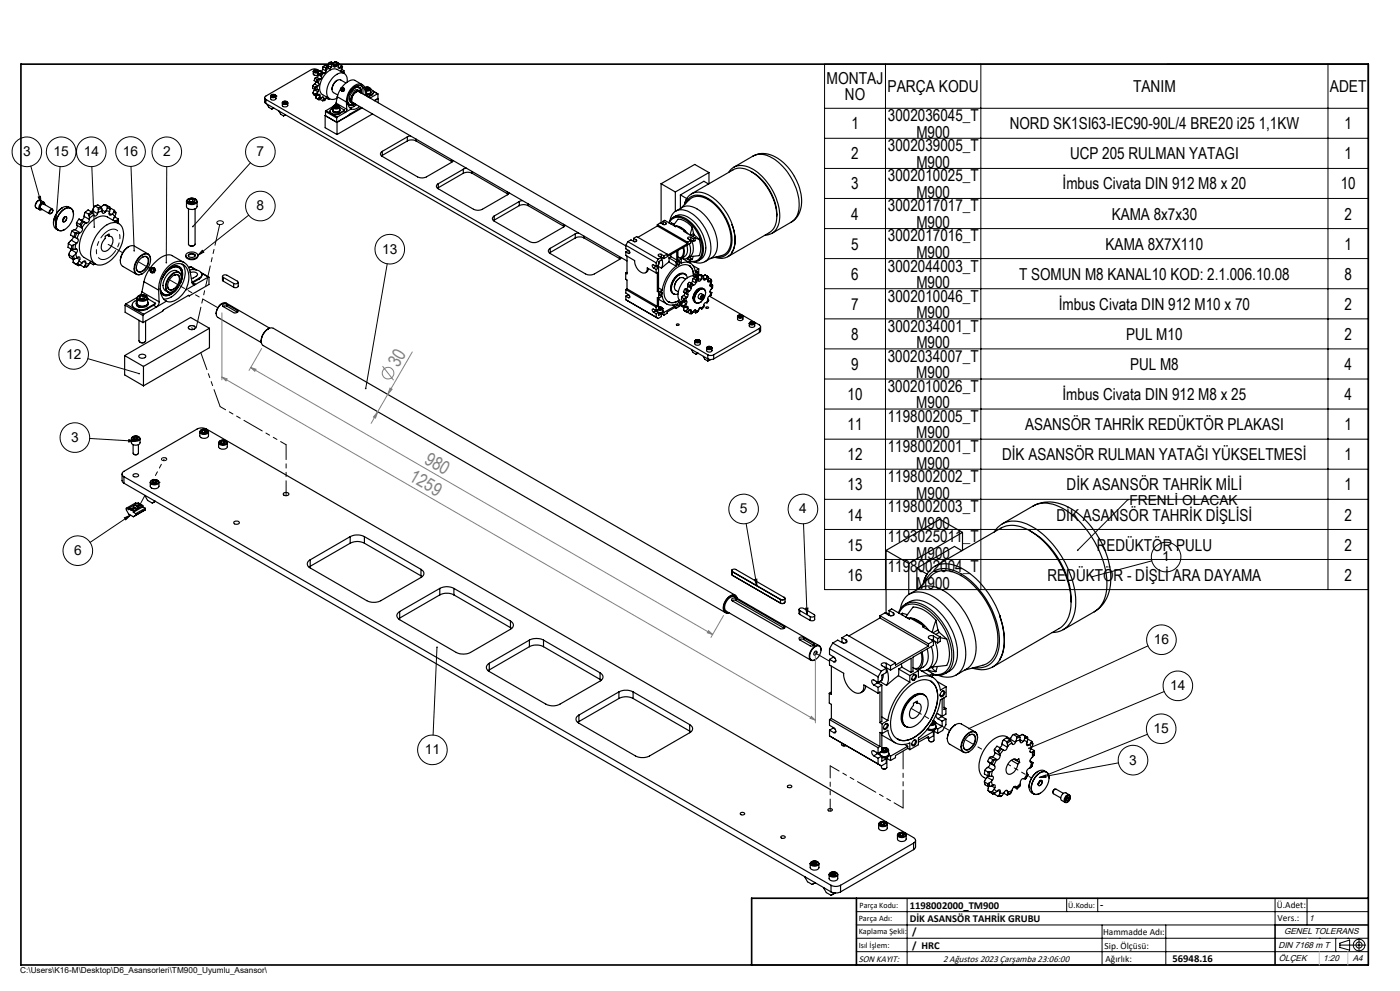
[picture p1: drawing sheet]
<svg xmlns="http://www.w3.org/2000/svg" width="420mm" height="297mm" viewBox="0 0 420 297" stroke-linecap="round" stroke-linejoin="round" font-family="sans-serif">
<defs><g id="words">
<g font-size="5.5" fill="#808080">
<text x="119.5" y="110.3" transform="rotate(-60 119.5 110.3)">30</text>
<text x="122.5" y="143.9" transform="rotate(30 122.5 143.9)">1259</text>
<text x="127.1" y="138.6" transform="rotate(30 127.1 138.6)">980</text>
</g>
<g font-size="4.9">
<text x="248" y="25.2">MONTAJ</text>
<text x="266.3" y="27.6">PARÇA KODU</text>
<text x="339.9" y="27.6">TANIM</text>
<text x="399" y="27.6">ADET</text>
<text x="253.5" y="30.1">NO</text>
<text x="255.4" y="38.8">1</text>
<text x="266.4" y="36.3">3002036045_T</text>
<text x="274.9" y="41.2">M900</text>
<text x="302.9" y="38.8">NORD SK1SI63-IEC90-90L/4 BRE20 i25 1,1KW</text>
<text x="403.3" y="38.8">1</text>
<text x="255.4" y="47.8">2</text>
<text x="266.4" y="45.3">3002039005_T</text>
<text x="321" y="47.8">UCP 205 RULMAN YATAGI</text>
<text x="403.3" y="47.8">1</text>
<text x="274.9" y="50.2">M900</text>
<text x="255.4" y="56.8">3</text>
<text x="266.4" y="54.3">3002010025_T</text>
<text x="274.9" y="59.3">M900</text>
<text x="318.8" y="56.8">İmbus Civata DIN 912 M8 x 20</text>
<text x="402.2" y="56.8">10</text>
<text x="255.4" y="65.8">4</text>
<text x="266.4" y="63.3">3002017017_T</text>
<text x="333.5" y="65.8">KAMA 8x7x30</text>
<text x="403.3" y="65.8">2</text>
<text x="274.9" y="68.3">M900</text>
<text x="255.4" y="74.8">5</text>
<text x="266.4" y="72.4">3002017016_T</text>
<text x="274.9" y="77.3">M900</text>
<text x="331.7" y="74.8">KAMA 8X7X110</text>
<text x="403.3" y="74.8">1</text>
<text x="255.4" y="83.8">6</text>
<text x="266.4" y="81.4">3002044003_T</text>
<text x="305.7" y="83.8">T SOMUN M8 KANAL10 KOD: 2.1.006.10.08</text>
<text x="403.3" y="83.8">8</text>
<text x="274.9" y="86.3">M900</text>
<text x="255.4" y="92.9">7</text>
<text x="266.4" y="90.4">3002010046_T</text>
<text x="274.9" y="95.3">M900</text>
<text x="317.7" y="92.9">İmbus Civata DIN 912 M10 x 70</text>
<text x="403.3" y="92.9">2</text>
<text x="255.4" y="101.9">8</text>
<text x="266.4" y="99.4">3002034001_T</text>
<text x="337.9" y="101.9">PUL M10</text>
<text x="403.3" y="101.9">2</text>
<text x="274.9" y="104.4">M900</text>
<text x="255.4" y="110.9">9</text>
<text x="266.3" y="108.4">3002034007_T</text>
<text x="274.9" y="113.4">M900</text>
<text x="339" y="110.9">PUL M8</text>
<text x="403.3" y="110.9">4</text>
<text x="254.3" y="119.9">10</text>
<text x="266.3" y="117.5">3002010026_T</text>
<text x="318.8" y="119.9">İmbus Civata DIN 912 M8 x 25</text>
<text x="403.3" y="119.9">4</text>
<text x="274.9" y="122.4">M900</text>
<text x="254.3" y="128.9">11</text>
<text x="266.3" y="126.5">1198002005_T</text>
<text x="274.9" y="131.4">M900</text>
<text x="307.5" y="128.9">ASANSÖR TAHRİK REDÜKTÖR PLAKASI</text>
<text x="403.3" y="128.9">1</text>
<text x="254.3" y="138">12</text>
<text x="266.3" y="135.5">1198002001_T</text>
<text x="300.6" y="138">DİK ASANSÖR RULMAN YATAĞI YÜKSELTMESİ</text>
<text x="403.3" y="138">1</text>
<text x="274.9" y="140.4">M900</text>
<text x="254.3" y="147">13</text>
<text x="266.3" y="144.5">1198002002_T</text>
<text x="274.9" y="149.4">M900</text>
<text x="320" y="147">DİK ASANSÖR TAHRİK MİLİ</text>
<text x="403.3" y="147">1</text>
<text x="254.3" y="156">14</text>
<text x="266.3" y="153.5">1198002003_T</text>
<text x="317" y="156">DİK ASANSÖR TAHRİK DİŞLİSİ</text>
<text x="403.3" y="156">2</text>
<text x="274.9" y="158.5">M900</text>
<text x="254.3" y="165">15</text>
<text x="266.3" y="162.5">1193025011_T</text>
<text x="274.9" y="167.5">M900</text>
<text x="329" y="165">REDÜKTÖR PULU</text>
<text x="403.3" y="165">2</text>
<text x="266.3" y="171.6">1198002004_T</text>
<text x="254.3" y="174">16</text>
<text x="274.9" y="176.5">M900</text>
<text x="314.3" y="174">REDÜKTÖR - DİŞLİ ARA DAYAMA</text>
<text x="403.3" y="174">2</text>
</g>
<g font-size="4.1">
<text x="6.9" y="46.8">3</text>
<text x="16.1" y="46.8">15</text>
<text x="25.1" y="46.8">14</text>
<text x="36.9" y="46.7">16</text>
<text x="48.9" y="46.8">2</text>
<text x="77" y="46.8">7</text>
<text x="77" y="63.1">8</text>
<text x="114.7" y="76">13</text>
<text x="19.8" y="107.5">12</text>
<text x="21.3" y="132.5">3</text>
<text x="222" y="153.9">5</text>
<text x="239.7" y="153.9">4</text>
<text x="338.8" y="151.2">FRENLİ OLACAK</text>
<text x="22.2" y="166.4">6</text>
<text x="348.7" y="168.3">1</text>
<text x="346.2" y="193">16</text>
<text x="351.1" y="206.9">14</text>
<text x="346.1" y="219.7">15</text>
<text x="127.4" y="226">11</text>
<text x="338.8" y="229.1">3</text>
</g>
<g font-size="3.2">
<text x="272.9" y="272.3">1198002000_TM900</text>
<text x="330" y="272.2">-</text>
<text x="272.9" y="276.3">DİK ASANSÖR TAHRİK GRUBU</text>
<text x="273.7" y="280.3">/</text>
<text x="273.7" y="284.4">/ HRC</text>
<text x="351.8" y="288.3">56948.16</text>
</g>
<g font-size="2.8">
<text x="383" y="272.2">Ü.Adet:</text>
<text x="330.9" y="280.3">Hammadde Adı:</text>
<text x="383.3" y="276">Vers.:</text>
<text x="331.4" y="284.3">Sip. Ölçüsü:</text>
<text x="257.6" y="288.3">SON KAYIT:</text>
<text x="282.9" y="288.3">2 Ağustos 2023 Çarşamba 23:06:00</text>
<text x="331.6" y="288.3">Ağırlık:</text>
</g>
<g font-size="2.6">
<text x="392.8" y="276">1</text>
<text x="385.2" y="279.9">GENEL TOLERANS</text>
<text x="383.5" y="284">DIN 7168 m T</text>
<text x="383.6" y="288.1">ÖLÇEK</text>
<text x="396.9" y="288.1">1:20</text>
<text x="405.8" y="288.1">A4</text>
</g>
<g font-size="2.5">
<text x="257.9" y="272">Parça Kodu:</text>
<text x="320.5" y="272">Ü.Kodu:</text>
<text x="257.6" y="280">Kaplama Şekli:</text>
<text x="257.6" y="276">Parça Adı:</text>
<text x="257.6" y="284.1">Isıl İşlem:</text>
<text x="6.1" y="291.6">C:\Users\K16-M\Desktop\D6_Asansorleri\TM900_Uyumlu_Asansor\</text>
</g>
</g></defs>
<g fill="none" stroke="#000" stroke-width=".35">
<path d="M97 19.9l-.2 .8M97 19.9l.6 .4M98.1 19.9l-.5 .4M98.1 19.9l.2 .1M98.1 19.9l-.6-.4-.5 .4M98.3 19.6l-.1 .3M98.3 19.6l1 .6M98.8 18.7l-.5 .9M98.8 18.7l.6-.1 .6 .3M98.8 18.7l.6 .4M99.4 20l-.1 .2M99.4 19.1v.3"/>
<path d="M99.4 19.4v.6M100 18.9l-.6 .2M100 18.9l.1 .3M100.1 19.2l-.7 .2M100.1 19.2l.1 .5M100.2 19.5l.6 .4M100.2 19.7l-.8 .3M100.2 19.7v.2a.3 .3 0 0 0 .3 .3 .3 .3 0 0 0 .3-.3M100.5 18.5l-.5 .4M100.5 18.5l1.1 .5M100.5 18.5l.7 .3M100.9 19.6l.7 .2"/>
<path d="M100.9 19.6l-.1 .3M101.1 19.1l-.2 .5M101.1 19.1l.5 .2M101.2 18.8l-.1 .3M101.2 18.8l.4 .2M101.6 19.8l-.1 .2a.26 .26 0 0 0 0 .4 .26 .26 0 0 0 .4 0M101.6 19v.3M101.6 19.3v.5M101.6 19.3l.9 .3M102.4 19.8l-.3 .4M102.4 19.8l.3 .4M102.5 19.6l-.1 .2"/>
<path d="M102.5 19.6l.3 .4-.1 .2M79.4 29.3v1.4l.4 .3M79.8 29.8l132.5 76.5M79.8 29.8v1.2M79.8 31l132.5 76.6M80.2 31.3l.4 .9 .9 .5M81.2 28.8a.86 .86 0 0 1 .8-.5 .86 .86 0 0 1 .8 .5M81.2 28.8v.7a.91 .91 0 0 0 1.6 0v-.7M81.2 28.8l.2 .3 .5 .2 .7-.2 .2-.3M81.4 28.5l.5-.2a.49 .49 0 0 1 .8 .4 .49 .49 0 0 1-.7 .4 .45 .45 0 0 1-.6-.1 .45 .45 0 0 1 0-.5zM81.7 28.5l-.1 .3 .2 .2M81.7 28.5v.4"/>
<path d="M81.8 28.9h.1M82 32.3v.2M82 32.5l-.5 .2M82.1 28.9h-.2M82.1 28.5l.3 .1-.1 .3-.5 .1M82.1 28.5h-.4M82.1 28.5v.4M82.8 28.8h.1M83.7 33.3l.5 .9 .9 .5M84.7 30.8v.8a.96 .96 0 0 0 1.6 0v-.8M84.9 30.5l1-.1a.5 .5 0 0 1 .4 .6 .5 .5 0 0 1-.7 .3h-.2a.5 .5 0 0 1-.6-.1 .5 .5 0 0 1 .1-.7zM84.9 30.6l.5-.3a.44 .44 0 0 1 .7 .2 .44 .44 0 0 1-.3 .6l-.3 .1a.45 .45 0 0 1-.5-.1 .45 .45 0 0 1-.1-.5z"/>
<path d="M85.2 30.6l-.1 .2 .3 .2M85.2 30.6v.3M85.4 31h.1M85.4 31h.3M85.5 34.3v.2M85.5 34.5l-.4 .2M85.6 30.5l.3 .2-.1 .2-.4 .1M85.6 30.5l-.4 .1M85.6 30.5l.1 .5M93.8 25.8v.7l.6 .3M93.8 25.8l.6 .4M93.9 27.9l.2 .5 .6 .3"/>
<path d="M93.9 27.9l.6 .4M94 21.4a.89 .89 0 0 1 .8-.5 .89 .89 0 0 1 .8 .5M94 21.4l.1 1 .8 .2 .6-.2M94 21.4l.5 .4a.81 .81 0 0 0 1.1-.4M94.2 21.1l.3-.1a.49 .49 0 0 1 .8-.1 .49 .49 0 0 1-.1 .7l-.3 .1a.54 .54 0 0 1-.5 0 .54 .54 0 0 1-.2-.6zM94.4 26.9l-.5 1M94.4 26.9l1 .6M94.4 25.2l-.6 .6M94.4 26.8h.3M94.4 25.2l1 .5M94.4 26.2v.6M94.4 26.8v.1"/>
<path d="M94.5 21.1l-.1 .3 .3 .2M94.5 21.1v.3M94.5 23.5l-.3 .7 .7 .3M94.5 23.5l.6 .3M94.5 28.3l.2 .4M94.6 21.5h.1M94.7 26.8h.4M94.7 24.4l-.3 .8M94.7 21.5l-.1 .1M94.7 29.3l1 .6M94.7 29.3l.7 .4M94.8 26.1l-.4 .1"/>
<path d="M94.8 26.1l-.1 .7M94.8 28.1l-.3 .2M94.8 28.1l.2 .6M94.8 28.7l-.1 .6M94.9 24.5l.2 .2M94.9 21.5h-.2M94.9 21.1l.3 .2-.1 .2-.4 .1M94.9 21.1h-.4M94.9 21.1v.4M95 28.7h-.3M95 23.2l-.5 .3M95 23.2l1 .5"/>
<path d="M95.1 24.7l.4 .1M95.1 26.8a.36 .36 0 0 1 .5 .2 .36 .36 0 0 1-.2 .5M95.1 26.8h.1M95.1 23.8l-.2 .7M95.1 23.8h.3M95.2 27.7l.3 .8M95.2 25.9l-.1 .9M95.2 25.9l-.4 .2M95.2 27.7l-.4 .4M95.4 21.8l.1 .6M95.4 29.7l.3 .2M95.4 27.5l-.2 .2"/>
<path d="M95.4 21.8l.6 .4M95.4 23.8l-.3 .9M95.4 25.7l-.2 .2M95.4 28.5l.6 .3M95.5 28.5l.4-.2 .1 .5M95.5 24.8a.5 .5 0 0 1 .2 .5 .5 .5 0 0 1-.3 .4M95.5 28.5l-.5 .2M95.5 22.4l-.1 .5-.4 .3M95.5 22.4l.9 .5M95.6 29.5l-.2 .2M95.6 29.5l.4 .3M95.6 21.4h.1"/>
<path d="M95.6 21.4v.1M95.8 21.2l-.4 .6M95.8 21.2h.1M95.8 29l.6 .4M95.8 23.8l-.3 1M95.8 23.8h-.4M95.8 29l-.2 .5M95.9 21.2l.3 .1M96 28.8l-.2 .2M96 22.2l.2 .2M96 29.8l-.3 .1M96 23.7l-.2 .1"/>
<path d="M96.1 29.7l.7 .5M96.2 22.4l.2 .4M96.2 21.3l1 .6M96.4 29.4l-.4 .4M96.4 22.8v.1M96.4 21.6l-1.6-.9-1.3 .1-13.7 8a.55 .55 0 0 0-.4 .5 .55 .55 0 0 0 .4 .5M96.4 22.9v.5l-.4 .3M96.4 21.6l-.4 .6M96.4 21.6l.3 .1M96.7 21.7l-.5 .7M96.7 21.7l.3 .2M96.7 29.1l.4 .2"/>
<path d="M96.8 20.7l-.2 .5-.4 .1M96.8 20.7l1 .6M96.9 30l-.1 .2M97 21.9l-.6 .9M97 29.6l-.1 .4M97 21.9h.2M97.1 29.3l-.3-.3-.4 .4M97.1 29.3l-.1 .3M97.5 30h-.6M97.5 30l-.7 .2M97.5 34.6l3.6 2.1M97.5 34.6v3.7l3.6 2"/>
<path d="M97.6 20.3l.1 .3M97.6 34.6h-.1M97.6 33.4l3.4 1.9M97.6 33.4v1.3l3.4 2M97.7 20.6l.1 .5M97.8 29.5l-.8 .1M97.8 21.3l-.2 .5-.4 .1M97.8 29.5l-.3 .5M97.8 33.2l-.2 .2M97.8 21.1v.2M97.8 33.2l1.7 .9M97.9 29.3l-.1 .2"/>
<path d="M97.9 29.3l.6 .4M98 29.1l-.1 .2M98.3 20l-.6 .6M98.3 20l.3 .4M98.6 20.4l-.8 .7M98.6 29.6l-.1 .1M98.6 29.5v.1M98.7 29.5l-.1 .1M98.8 29.6l-.3 .1M99 33.3l.1 .6 .4 .2M99.3 20.2l-.1 .1a.35 .35 0 0 1-.3 .3 .35 .35 0 0 1-.3-.2M99.5 34.1a2.43 2.43 0 0 0 2.3 0"/>
<path d="M99.5 34.1l1.6 1M99.6 26.8l.4 .9 1.3 .8M99.8 33a1.17 1.17 0 0 0 1.1 .8 1.17 1.17 0 0 0 1.1-.8M99.8 33.3l.7 .5M99.9 32.1a1.13 1.13 0 0 1 1-.6 1.13 1.13 0 0 1 1 .6M99.9 32.7a.89 .89 0 0 0 .3 .9 .89 .89 0 0 0 1 0 .64 .64 0 0 0 .7-.9M99.9 32.1v.9a1.14 1.14 0 0 0 2 0v-.9M99.9 32.4a.89 .89 0 0 0-.9 1 .89 .89 0 0 0 1 .8l1.8-.2M99.9 32.1a1.15 1.15 0 0 0 2 0M99.9 31.9l-2.1 1.3M100 33.6v.1M100.1 31.7l.5-.2a.66 .66 0 0 1 .8 0 .66 .66 0 0 1 .2 .7l-.4 .3a.68 .68 0 0 1-.8 0 .68 .68 0 0 1-.3-.8z"/>
<path d="M100.3 33.7h.1M100.5 31.7v.4M100.8 32.2h.1M100.8 30.9l-.3 .6M100.8 30.9l3.2 1.9M101 35.3v1.4M101 32.2h-.2M101 31.6l.4 .3-.1 .3-.6 .1-.4-.2 .2-.4M101 31.6l-.5 .1M101 31.6v.6M101.1 36.7v3.6M101.1 24.1l-1.1 1.2-.4 1.5"/>
<path d="M101.1 35.1l-.1 .2M101.2 29l2.7 1.6M101.2 29l-.4 1.9M101.5 20.1l.4 .3M101.8 34v.1M101.9 32.2l1.5 .8M102.1 20.2l.4 .6M102.1 20.2l-.2 .2M102.3 21.4l.3 .2M102.3 26.5v.1M102.3 26.8h.1M102.3 26.8l.1 .2"/>
<path d="M102.3 26.6h.1M102.3 26.4h.3M102.3 26.5h.1M102.4 27l.3 .2M102.4 26.8v.2M102.4 27l.1 .2M102.5 27.2l.6 .1M102.5 20.8h.1M102.5 20.8l-.2 .6M102.5 21.6h.1M102.5 20.8l.7 .4M102.6 26.4l.1 .4h-.4"/>
<path d="M102.6 26.4v.4l-.4-.2-.3 .6-.7 1.8M102.7 26.5a.29 .29 0 0 1 .3 .2 .29 .29 0 0 1-.2 .4 .29 .29 0 0 1-.4-.3M102.7 20.2l-.2 .6M102.7 27.2h.2M102.7 27.2h-.2M102.8 26.3l-.2 .1M102.8 26.3l.3 .2M102.8 21.5v.3M102.8 21.5l-.2 .1M102.8 26.3h.2M102.9 27.2l.2 .1M103 33.4l-1.2 .7"/>
<path d="M103 33.4l.5 .3M103 26.3l.1 .2M103 26.3l.2 .2M103 21.3l-.2 .2M103 26.9l-.3 .3M103 26.9l-.1 .3M103.1 26.5l-.1 .4M103.1 26.5l.1 .2M103.2 21.2l-.2 .1M103.2 21.2l-.1 .7-.1-.6M103.2 26.7l-.2 .2M103.2 26.7l.2 .1"/>
<path d="M103.2 26.5h.1M103.2 26.5l.2 .3M103.3 22l-2.1-1.2a3.6 3.6 0 0 0-4.2 2.3 4.1 4.1 0 0 0-.3 5.3l2.2 1.2M103.4 26.8l-.3 .5M103.4 33l-.4 .4M103.4 33l-1.6 1M103.5 33.7l-2.4 1.4M103.8 24.9l-1.6-.9a2.51 2.51 0 0 0-2.6 2.8M103.9 30.6l.1 2.2M104 32.8l-.5 .9M104.1 24.6a1.96 1.96 0 0 0-.3-2.1 1.96 1.96 0 0 0-2.1-.5 6 6 0 0 0-3.4 7 1.89 1.89 0 0 0 2.8 .4M104.2 30.3a1.26 1.26 0 0 0 .9 1.1 1.26 1.26 0 0 0 1.3-.3"/>
<path d="M104.3 30.8a1.3 1.3 0 0 0 2.2 .3M104.3 31.1a1.38 1.38 0 0 0 2.2 0l-1.4 .5M104.9 27.7a2.16 2.16 0 0 1 3.2-1.2l.3 1.4M105.2 27.2h.1a1.86 1.86 0 0 1 2.9-.7l.2 1.4M105.4 32.6l-1.9 1.1M105.5 29.9l.4 .9 82.2 47.4M105.5 29.9a2.19 2.19 0 0 1 2.3-2.4l79.9 46.2M105.6 26.9l-1 1.5 .2-.3a2.66 2.66 0 0 1 2.9-1.8l.5 .5 .1 1a1.35 1.35 0 0 0-.7-1.6 1.35 1.35 0 0 0-1.7 .5zM106 27.9a1.17 1.17 0 0 1 1-.7 1.17 1.17 0 0 1 1.2 .5 1.15 1.15 0 0 0-1.1-.5 1.15 1.15 0 0 0-1 .8l-.3 .5a1.57 1.57 0 0 0 .3 2.5h.2a1.03 1.03 0 0 1-1.1-.6 1.03 1.03 0 0 1 .1-1.1zM106.8 27.6l-.9 1-.4 1.3M106.8 27.6h.1M107 31.4a2.66 2.66 0 0 1-2.1 .8"/>
<path d="M107.8 27.2a1.86 1.86 0 0 0-2.8 1.4 1.57 1.57 0 0 0 .7 2.3M107.9 31.9a2.42 2.42 0 0 1-2.5 .7M108.1 26.4l.3 1.5M108.3 25.7a2.35 2.35 0 0 1 .5 2.4M108.4 32.2l-7.4 4.5M108.6 32.3l-7.5 4.4M108.7 25.4l-2.2-1.3a3.4 3.4 0 0 0-3.6 1.7l-.5 .6M109.5 26.2l.6-.1a.85 .85 0 0 1 1.1 .6M109.5 26.3l.7-.2a.56 .56 0 0 1 .8 .5 .56 .56 0 0 1-.8 .5h-.4M109.6 28.6a2.17 2.17 0 0 0-2.5-2.9 4.7 4.7 0 0 0-2.1 6.6l.4 .3M109.7 26.4v.2M110 26.8h.1"/>
<path d="M110.2 28.9l-.3-1.7a2.21 2.21 0 0 0-1.7-2 2.21 2.21 0 0 0-2.4 .9 6 6 0 0 0-1.9 4.5M110.3 26.8h-.3M110.3 26.3l.4 .2-.1 .3-.6 .1-.3-.1v-.4M110.3 26.3l-.6 .1M110.3 26.3v.5M111.2 27.3a.68 .68 0 0 1-.1 .8 .68 .68 0 0 1-.8 .2h-.2M111.2 26.7h.1M111.2 26.7v1a.98 .98 0 0 1-1.2 .5M111.2 26.8a.79 .79 0 0 1 .8 .6 .79 .79 0 0 1-.5 .9M111.2 26.7a1.02 1.02 0 0 1-1.3 .6M111.3 27.7a.92 .92 0 0 1-1.2 .7M111.5 28.5l-1 .6"/>
<path d="M111.5 28.3l-1.2 .7M111.5 28.3v.2M111.8 34.1l-10.7 6.2M111.9 27.3l1.4 .8M112 27.4l1.2 .7M112 27.7l-.5 .8M113.2 28.1l.2 1.4M113.2 28.1l-2.2 1.3M113.4 29.5l.1 .1M113.4 29.5l-1.1 .6M113.5 29.6l-1.1 .6M113.5 29.6v1.2"/>
<path d="M56.2 59.9a1.8 1.8 0 0 1 2.9 .5 1.85 1.85 0 0 1-3.1 0zM56.3 59.8a1.77 1.77 0 0 1 2.6 .3 1.54 1.54 0 0 1-1.4 .9 1.54 1.54 0 0 1-1.4-.9zM56.9 59.8v.7M57.8 59.7l.6 .4-.2 .5-.9 .1-.6-.3 .2-.6M57.8 59.7l-.9 .1M57.8 59.7v.8M114.7 45.4a.79 .79 0 0 0-.6 .7 .79 .79 0 0 0 .6 .8l10.6 6.1 1.3 .3 1.3-.3 7.5-4.3 .6-.6M114.7 46.6l-.3 .1M114.7 45.4v1.2M122.2 42.3l1-.4 1.6 .4M122.2 41l-7.5 4.4M122.2 41v1.3"/>
<path d="M122.2 42.3l-7.5 4.3M123.2 40.7l-1 .3M124.8 42.3l10.6 6.1M124.8 41.7v.6M131.5 55.1a.79 .79 0 0 0-.6 .7 .79 .79 0 0 0 .6 .8l10.6 6.1 1.3 .3 1.3-.3 7.5-4.3 .6-.6M131.5 56.3l-.3 .1M131.5 55.1v1.2M135.4 48.4l.3 .1M135.4 47.8v.6M139 51.9l1.3-.3 1.3 .3M139 50.7l-7.5 4.4M139 50.7v1.2"/>
<path d="M139 51.9l-7.5 4.4M139.9 50.4l-.9 .3M141.6 51.9l10.6 6.2M141.6 51.4v.5M152.2 58.1l.3 .1M152.2 57.5v.6M198.3 55.1v11.6l.6 .4M198.3 55.1l4.3 2.4M202.6 57.5v5.9M204.1 58.4v4.1M204.1 58.4l1.9 1.1M206 59.5l-.7 1.8"/>
<path d="M206.1 59.5l-.7 1.8M206.1 59.5a4.5 4.5 0 0 1 6.3-1.2 16.8 16.8 0 0 1 7.3 9.1M206.1 59.5h-.1M207.4 58.1l12.5-7.2a6.4 6.4 0 0 1 7 1.6 16.6 16.6 0 0 1 6 14.1 4.7 4.7 0 0 1-2.1 3.1l-12.5 7.2M212.5 55.1l-1.3-.8-7.1 4.1M212.7 51.7l-4.3-2.4-10.1 5.8M212.7 51.7l-10.1 5.8M212.7 51.7v3.4M218.6 51.6a4.5 4.5 0 0 1 6.1-1.5 17 17 0 0 1 9.1 16.5 4.4 4.4 0 0 1-4.3 3.9M225.4 51.4a15.8 15.8 0 0 1 7.6 13.4M226 46.7a8 8 0 0 1 9.1 2.1 15.9 15.9 0 0 1 5.2 13.3 6 6 0 0 1-2.9 4.5M226 46.7a6.5 6.5 0 0 1 7 1.6 17.5 17.5 0 0 1 6.7 14.4 5 5 0 0 1-2.3 3.9"/>
<path d="M226 46.7l-5.9 3.4M10.9 62.3l1 .6M12.2 60.1a1.43 1.43 0 0 0-1.4 .7 1.43 1.43 0 0 0 .1 1.5M13.2 61.2a.82 .82 0 0 0-1 0 .82 .82 0 0 0-.3 .9l.4 .5M13.2 60.6l-1-.5a1.48 1.48 0 0 0-1.3 2.2M13.5 61.4a.64 .64 0 0 0-.4-.8 .64 .64 0 0 0-.8 .3 1.24 1.24 0 0 0-.2 2.1l.6-.2M15.3 62.9l.2-.1a.56 .56 0 0 1 .3 .8 .56 .56 0 0 1-.8 .2zM15.7 62.6l-2.7-1.5a.95 .95 0 0 0-.8 1.4l2.7 1.6M15.8 63.1a.38 .38 0 0 0-.1-.4 .38 .38 0 0 0-.5 .1 .66 .66 0 0 0-.5 .6 .66 .66 0 0 0 .5 .7l.2-.1M16.1 66.9l.2 1.1 1.2 1M18.2 63.6a2.21 2.21 0 0 1 3.5-.7 5 5 0 0 1-3.5 6.2 1.88 1.88 0 0 1-1.3-2.7l.5-1.5zM18.7 62.2v.1a5.8 5.8 0 0 0-2.6 4.6"/>
<path d="M19.1 65.2a.52 .52 0 0 1 .8-.2 .52 .52 0 0 1 0 .8 .6 .6 0 0 1-.4 .7 .6 .6 0 0 1-.7-.4zM19.3 65l-.5 1M19.4 65a.51 .51 0 0 1 .6 .3 .51 .51 0 0 1-.2 .6 .51 .51 0 0 1-.5 .6 .51 .51 0 0 1-.5-.5M20.5 73l-.1 1.1 1 .6M20.5 73l1 .6M20.6 76.3l.3 .8 1 .6M20.6 76.3l1 .6M21.3 62.4a2.74 2.74 0 0 0-4.1 1.3l-.9 1.8-.2 1.4M21.4 74.9l-.8 1.4M21.4 74.9l1.5 .9M21.4 72l-.9 1M21.4 74.7h.4"/>
<path d="M21.4 72l1.6 .9M21.5 74.7l-.1 .2M21.5 73.6l-.1 1.1M21.6 69.2l-.5 1.2 1.1 .6M21.6 69.2l1 .6M21.6 76.9l.3 .8M21.9 70.8l-.1 .7-.4 .5M21.9 73.5l-.4 .1M21.9 73.5l-.1 1.2M21.9 78.6l1.6 1M21.9 78.6l1 .6M22 76.7l-.4 .2"/>
<path d="M22 76.7l.4 .9M22 77.7l-.1 .9M22 64.2a1.66 1.66 0 0 0-.8-1.8 1.66 1.66 0 0 0-2 .3 5.1 5.1 0 0 0-2.1 5.9 1.69 1.69 0 0 0 2.3 .2M22 64.2h.1M22.2 71l.3 .2M22.4 77.6l-.5 .1M22.4 68.8l-.8 .4M22.4 68.8l1.6 .9M22.5 71.2l.6 .3M22.6 74.7a.57 .57 0 0 1 .7 .3 .57 .57 0 0 1-.4 .8M22.6 69.8l-.4 1.2M22.6 69.8h.4"/>
<path d="M22.6 74.7h.1M22.6 74.7h-.8M22.7 76.1l.4 1.2M22.7 73.1l-.1 1.6M22.7 73.1l-.8 .4M22.7 76.1l-.7 .6M22.9 79.2l.6 .4M22.9 75.8l-.2 .3M23 66.7l.1 .9M23 66.7l1 .6M23 72.9l-.3 .2M23 69.8l-.5 1.4"/>
<path d="M23 77.3l.9 .5M23.1 77.3l.3-.2a.46 .46 0 0 1 .6 .1 .46 .46 0 0 1-.1 .6M23.1 71.5a.8 .8 0 0 1 .4 .7 .8 .8 0 0 1-.5 .7M23.1 77.3l-.7 .3M23.1 67.6a1.12 1.12 0 0 1-.7 1.2M23.1 67.6l1.6 .8M23.2 78.9l-.3 .3M23.2 78.9l.8 .5M23.7 65.7l-.7 1M23.7 65.7l.6 .2M23.7 65.7l1 .5M23.7 78.2l.9 .6"/>
<path d="M23.7 69.8l-.6 1.7M23.7 69.8h-.7M23.7 78.2l-.5 .7M23.9 77.8l-.2 .4M24 67.3l.2 .3M24 79.4l-.5 .2M24 69.7l-.3 .1M24.1 79.2l1.1 .9M24.2 67.6l.4 .6M24.3 65.9l1.6 .9M24.6 78.8l-.6 .6M24.6 68.2l.1 .2"/>
<path d="M24.7 66.2l-.7 1.1M24.7 66.2l.3 .3M24.7 68.4a1.14 1.14 0 0 1-.7 1.3M25 66.5l-.8 1.1M25 66.5l.6 .2M25 78.3l.7 .4M25.3 64.9a1.02 1.02 0 0 1-1 1M25.3 64.9l1.5 .9M25.4 79.8l-.2 .3M25.6 63.6l-.3 1.3M25.6 63.6l1 .6M25.6 66.7l-1 1.5"/>
<path d="M25.6 79.1l-.2 .7M25.6 66.7l.3 .1M25.7 78.7a.44 .44 0 0 0-.3-.5 .44 .44 0 0 0-.5 .3l-.3 .3M25.7 78.7l-.1 .4M26.3 79.7l-.9 .1M26.3 79.7l-.3 .3-.8 .1M26.6 64.2l.1 .5M26.7 64.7l.1 .7M26.8 65.8a.97 .97 0 0 1-.9 1M26.8 79l-1.2 .1M26.8 79l-.5 .7M26.8 65.4v.4"/>
<path d="M27 78.7l1 .6M27.2 78.3l-.4 .7M27.4 63.5l-.8 .7M27.4 63.5l.3 .3M27.4 63.5l-1-.6-.8 .7M27.7 63.8l-1 .9M27.7 63.8l.4 .6M27.7 63.1l-.2 .4M27.7 63.1l1.6 .9M28.1 79.1l-.1 .2M28.1 64.4l-1.3 1M28.1 78.8v.3"/>
<path d="M28.4 79l-.3 .1M28.5 61.7l-.8 1.4M28.5 61.7l.9-.3 .9 .6M28.5 79.1l-.5 .2M28.5 61.7l1 .6M29.3 64a.63 .63 0 0 1-.5 .7 .63 .63 0 0 1-.7-.3M29.4 63.7l-.1 .3M29.5 62.3v.5M29.5 62.8l-.1 .9M30.2 68.9a4.7 4.7 0 0 1 5.5-1.8 5.1 5.1 0 0 1 .9 5.9 9.4 9.4 0 0 1-6.4 6.4 3.1 3.1 0 0 1-3-3.8 11.6 11.6 0 0 1 3-6.7zM30.3 62l-.8 .3M30.3 62l.2 .4"/>
<path d="M30.5 62.4l-1 .4M30.5 62.4l.2 .8M30.6 62.9l1 .6M30.7 63.2l-1.3 .5M30.7 63.2v.4a.48 .48 0 0 0 .5 .4 .48 .48 0 0 0 .4-.5M31.3 61.3l-.9 .8M31.3 61.3l1.6 .8M31.3 61.3l.9 .6M31.6 70.8l1.1-.6v.6a1.37 1.37 0 0 1 1.2 .8 1.37 1.37 0 0 1-.2 1.5 2.31 2.31 0 0 1-3 2 2.96 2.96 0 0 1 .9-3.6zM31.8 63.2l1.1 .3M31.8 63.2l-.2 .3M32.1 70.5l.6 .3"/>
<path d="M32.2 62.3l-.4 .9M32.2 62.3l.8 .3M32.2 61.9v.4M32.2 61.9l.7 .2M32.7 63.9l.8 .4M32.9 63.5l-.1 .3a.43 .43 0 0 0 .1 .6 .43 .43 0 0 0 .6-.1M32.9 62.1l.1 .5M33 62.6l-.1 .9M33 62.6l.3-.1 1 .5M33.7 64.1l.7 .9M33.7 64.1l-.2 .2M34 66l.5 .3"/>
<path d="M34.2 63.4l-.5 .7M34.2 63.4l.5 .7M34.3 63l-.1 .4M34.3 63a.83 .83 0 0 1 .4 1.1M34.4 65l1 .6M34.4 65l-.4 1.1M34.5 66.3h-.1M34.7 64.1l-.3 .9M34.8 66.1l.1 .5M34.8 66.1l-.3 .2M35.2 65.8l-.4 .3M35.2 65.8l.1 1"/>
<path d="M35.4 65.6l-.2 .2M35.4 65.6v1.3M35.6 67l-3.4-2a4.3 4.3 0 0 0-4.9 1.5 9.8 9.8 0 0 0-3.2 9.3l1.1 1.3 3.4 2M36.1 78.2l.1 .8 .5 .8 4.2 2.4M38.6 73.9a5.2 5.2 0 0 0-2.5 4.3M41.8 77.2a1.91 1.91 0 0 1 3-.5 4.4 4.4 0 0 1-3.3 5.6 2.02 2.02 0 0 1-.9-3zM42.3 77.4a1.28 1.28 0 0 1 1.7-.5 1.28 1.28 0 0 1 .6 1.6 3.1 3.1 0 0 1-3.1 3 2.63 2.63 0 0 1 .5-3.8zM42.7 77.1a1.18 1.18 0 0 1 1.5 .1 1.18 1.18 0 0 1 .2 1.5 2.95 2.95 0 0 1-2.9 2.7l-.4-.3-.2-.9M44.4 76.1l-4.1-2.3a3.2 3.2 0 0 0-3.6 2.2l-.5 1.4-.1 .8M45.2 77.8a1.59 1.59 0 0 0-.9-1.7 1.59 1.59 0 0 0-2 .4 4.5 4.5 0 0 0-1.7 5.4 1.58 1.58 0 0 0 2.2 .1M54.6 79.2a5 5 0 0 1 .2 5.7 6.9 6.9 0 0 1-5.7 4.7M55.2 78.7l-3.6-2.1a4.4 4.4 0 0 0-4.8 1.7l-1.7 2"/>
<path d="M55.7 76.5a1.83 1.83 0 0 0 2.8 1.2l.7-.5 .1-.7M56 76.1a2.25 2.25 0 0 1 3.3 .4 2.13 2.13 0 0 1-3.6 .2zM56 60.4v1.4a1.82 1.82 0 0 0 3.1 0v-1.4M56.5 76.7a1.28 1.28 0 0 1 2.1 0M56.6 62.6v10.7l.2 .3M56.7 76.2a1.12 1.12 0 0 1 1.8 .5 1.26 1.26 0 0 1-2-.2zM56.8 73.6l.6 .2 .8-.2M57.1 79.9l1.8 1M57.1 79.9l-.5 .3M57.1 79.9l1.6 1M57.1 60.6h.2zM57.3 60.6h.6"/>
<path d="M57.8 60.5l.2 .1M57.8 60.5l-.5 .1M58.5 62.6v10.6a1.16 1.16 0 0 1-1.7 .4M148.3 64.7a.82 .82 0 0 0-.6 .8 .82 .82 0 0 0 .6 .8l10.6 6.1 1 .3 1.6-.3 7.7-4.5 .3-.4M148.3 66l-.3 .1M148.3 64.7v1.3M155.8 61.6l1.3-.3 1.3 .3M155.8 60.4l-7.5 4.3M155.8 60.4v1.2M155.8 61.6l-7.5 4.4M156.7 60.1l-.9 .3M158.4 61.6l10.7 6.2"/>
<path d="M158.4 61.1v.5M165.1 74.4a.82 .82 0 0 0-.6 .8 .82 .82 0 0 0 .6 .8l10.5 6.1 1.1 .3 1.6-.3 7.7-4.5 .3-.4M165.1 74.4v1.3M165.1 75.7l-.2 .1M169.1 67.8l.2 .1M169.1 67.2v.6M172.6 71.3l1-.3 1.6 .3M172.6 70.1l-7.5 4.3M172.6 70.1v1.2M172.6 71.3l-7.5 4.4M173.5 69.8l-.9 .3M175.2 71.3l10.6 6.2"/>
<path d="M175.2 70.8v.5M185.8 77.5l.3 .1M185.8 76.9v.6M187.7 73.5v1.1l1 .5a.43 .43 0 0 1 .3 .5 .43 .43 0 0 1-.5 .3M187.7 75.5v1l2.7 1.6a3.4 3.4 0 0 0 3 3.7 1.3 1.3 0 0 0 .8-1.5l2.6 1.5M187.7 73.5l9.1 5.3M187.7 75.5l.8 .4M188.1 76.8v5.3l-.4-.3M188.3 72.4l9.1 5.3M188.3 72.4l-.6 1.1M188.8 75.3l-.3-.2-.8 .4M188.9 75.7l-.4 .2"/>
<path d="M190.1 71.4l.8 .5M190.1 71.4l.9-.5 9.1 5.3M190.1 71.4v.8l.3 .3M190.9 71.9a.47 .47 0 0 1-.2 .6 .47 .47 0 0 1-.6-.1l-.8-.5-1 .5M190.9 71.9v.5M196.5 79.6l.2 .3M196.7 79.9l-.7 .4M196.7 79.9l.9 .4M196.8 79.8l-.9-.5a.5 .5 0 0 0-.3 .6 .5 .5 0 0 0 .4 .4M196.8 78.8v1M197.2 67.3v.4M197.2 67.7l9.1 5.3"/>
<path d="M197.2 67.7l-5.8 3.4M197.2 79.7l1.2 .7M197.2 67.3l9.1 5.3M197.4 79.5l-.6 .4M197.4 77.7l-.6 1.1M197.8 78.3l-.2 1.1M198 76.9l.4 .1M198.4 76.2l-.3-.1a.39 .39 0 0 0-.5 .1 .39 .39 0 0 0 0 .5l.8 .4M198.4 77l.1 .4a3.7 3.7 0 0 1-.1 3M198.4 77.1v.9l-.8 .5v.9l-.8 .4M198.4 77.1l-1 .6M198.4 76.2v.8"/>
<path d="M198.4 76.2l.8 .5M198.4 77l.8 .5M198.9 66.3v.8l.3 .2M198.9 66.3l.8 .5M198.9 66.3l.5-.3 3.3 1.9 .3-.1M199.2 76.7v.8M199.2 77.5l3.8-2.2v2.6M199.7 66.8a.33 .33 0 0 1 .1 .4 .33 .33 0 0 1-.4 .1l-1.3-.5-.9 .5M199.7 66.8v.4M200.1 76.2l-.9 .5M200.7 78.5l-2.3 1.9M200.7 78.5l2.1 1.3"/>
<path d="M200.7 77.3v1.2M200.7 77.3l2.1 1.2M200.8 66.8a3 3 0 0 1 4.8-1 10.6 10.6 0 0 1 4.8 10.6 2.66 2.66 0 0 1-3.3 1.9M201 66.1a3.5 3.5 0 0 1 5.7-2.6 12.9 12.9 0 0 1 6.3 12.8 3.4 3.4 0 0 1-4.8 2.2M201.2 76.3l.1 .6M201.3 76.9l-.6 .4M201.3 76.9l1.7 1M201.4 66.8l-.1 .3M201.4 66.8v.4M201.4 66.8l1 .3M201.5 65.5l-.8 1.3M201.5 65.4l.3-.1a4.4 4.4 0 0 1 5.5 1.4 10.5 10.5 0 0 1 3.4 9.9 2.75 2.75 0 0 1-3.6 1.7"/>
<path d="M202 65.2a4.4 4.4 0 0 1 5.9 .9 10.8 10.8 0 0 1 3.6 9.9 3.3 3.3 0 0 1-2 2.1M202 67.6l1.4-1.9a5.9 5.9 0 0 1 4.3 2.5M202.3 67.7a4.6 4.6 0 0 1 4 2.4M202.7 63.3l2-1.1a5.4 5.4 0 0 1 6.1 1.7 12.5 12.5 0 0 1 4.2 11.3l-1 1.7-2.5 1.5M202.8 79.8l-.4 .3a11.3 11.3 0 0 0-3.7 6.8M202.8 78.5v1.3M203 67.8l1.2 .5 1.3 .9M203 67.8l2.5 1.4M203.4 77l1 .6M203.6 78.4a.38 .38 0 0 1 .5 .1 .38 .38 0 0 1-.2 .6 .43 .43 0 0 1-.6 .3 .43 .43 0 0 1 0-.7zM203.6 78.4a.39 .39 0 0 1 .2 .6 .39 .39 0 0 1-.6 .1M203.7 77.2h.5"/>
<path d="M204.2 77.2l.3 .2M204.3 62.3l2.5-2.4a4.4 4.4 0 0 1 5.6-.1 14.6 14.6 0 0 1 6.7 13.9 3.7 3.7 0 0 1-2.6 2.9l-3.4 .9M204.4 77.6v1.2a2.81 2.81 0 0 1 4.1 2.4l1.1-.6M204.4 77.6l-1.6 .9M204.5 77.4l2.7 1.5M204.9 74.2a2.85 2.85 0 0 1-.7 3M205.1 74.1l.1 .3a2.93 2.93 0 0 1-.7 3M205.2 77.7h-.1M205.5 69.2l-.3 .2 3.3 1.9M205.6 61a4.1 4.1 0 0 1 6.3-1.8 15.1 15.1 0 0 1 7.5 14.4 3.9 3.9 0 0 1-4.5 3.4M206 77.5l1.1 .6M206.1 73.6a2.81 2.81 0 0 1-.7 3.3l-.9 .5"/>
<path d="M206.3 73l-6.2 3.5v-.3M206.3 72.6v.4M206.7 79.6h.1M206.7 79.6a3.2 3.2 0 0 1 1.3 3.1 2.78 2.78 0 0 0-1.3-3.1 2.78 2.78 0 0 0-3.3 .4 9.3 9.3 0 0 0-4 9 2.68 2.68 0 0 0 4.4 1 3.3 3.3 0 0 1-3.3 .4M206.8 73.1a3.4 3.4 0 0 1-.9 4.4l-.9 .1M206.9 71.9h.3M206.9 77l.8 .8M207.1 78.1v.2M207.1 78.1l-.6 .4M207.2 76.9l-.3 .1M207.2 71.1h-.1a.47 .47 0 0 0-.5-.1 .47 .47 0 0 0-.3 .5l.9 .5M207.2 72l-.9 .6"/>
<path d="M207.2 71.1v.8M207.2 72v.8l-3.8 2.3v2.6l-.4 .2M207.2 71.1l.8 .5M207.2 71.9l.8 .5M207.2 78.4l-.4 .3M207.5 72.1l.2 .6a3.4 3.4 0 0 1-1.6 4.7l1.6 .4M207.7 68.2l-.7 2.2M207.7 68.2l.4 1.8M208 76.8l-.3 1M208 79.7l1.6 .9M208 71.6v.8M208.1 70l.2 .4"/>
<path d="M208.1 70l-.9 .5M208.3 70.4l1.4 1.3M208.3 70.4l-.6 .4M208.5 71.3l-.5 .3M208.5 71.4l1.2 .3M208.5 71.3v.8l-.5 .3M209.7 71.7a6.4 6.4 0 0 1 0 4.9l-2.5 .3M219.6 67.4a10.2 10.2 0 0 1 0 8.1M219.6 67.4h.1M219.6 75.5h.1M219.7 75.5a4.1 4.1 0 0 1-5.2 1.6M219.7 67.4a10.4 10.4 0 0 1 0 8.1"/>
<path d="M237.4 66.6l-5.8 3.4M37.5 91.5l5.4 3.1M37.5 91.5v2.1l5.4 3.1M37.7 91.1l-.2 .4M37.7 91.1l5.4 3.1M39.7 91.3a1.94 1.94 0 0 0 2.4 1.8l2-.5M40.9 90.8a1.78 1.78 0 0 0 2.7 1.2l.8-.7 .1-.5M41 91.4l.5 .5 .7 .2M41.1 90.4a.86 .86 0 0 0-.1 .9 .86 .86 0 0 0 .8 .5 1.97 1.97 0 0 0 2.7-.9l-.2-.5M41.1 89.4v1.4a1.82 1.82 0 0 0 3.2 0v-1.4M41.1 89.9l-.7 .4a1.21 1.21 0 0 0-.7 1.4 1.21 1.21 0 0 0 1.3 .9 4 4 0 0 0 3.1-.2M41.1 89.1l-3.4 2"/>
<path d="M41.3 88.8a1.82 1.82 0 0 1 3 .6 1.85 1.85 0 0 1-3.2 0zM41.3 91.8v.1M41.5 88.8a1.61 1.61 0 0 1 2.6 .5 1.55 1.55 0 0 1-2.8-.2zM41.7 96v6.3l.3 .2M41.7 92h.1M42 88.8v.7M42.3 89.6h.2zM42.5 89.6h.6M42.6 87.5l-.5 .9M42.6 87.5l5.1 2.9M42.9 94.6v2.1M42.9 88.7l.7 .4-.2 .5-1 .1-.6-.3 .2-.6"/>
<path d="M42.9 88.7l-.9 .1M42.9 89.5l.2 .1M42.9 88.7v.8M42.9 89.5l-.4 .1M43.1 94.2l-.2 .4M43.2 84.4l4.4 2.6M43.2 84.4l-.6 3.1M43.7 96.2v5.9a1.1 1.1 0 0 1-1.7 .4M44.1 92.4v.2M44.3 89.5l2.4 1.4M44.8 80.7l-1.1 2-.5 1.7M45 80.5v.1"/>
<path d="M45 81l.1 .3M45 80.5h.1M45 80.3h.4M45 80.9v.1M45.1 81.3l.5 .3M45.1 81.3l.2 .3M45.3 81.6l1 .1M45.4 80.3a.35 .35 0 0 1 0 .6 .35 .35 0 0 1-.6-.3M45.4 80.3a.38 .38 0 0 1 .1 .5 .38 .38 0 0 1-.5 .1M45.5 80.4a.46 .46 0 0 1 .6 .3 .46 .46 0 0 1-.3 .6 .46 .46 0 0 1-.6-.3M45.6 81.6h-.3M45.7 80.2l-.3 .1"/>
<path d="M45.7 80.2l.5 .3M46 81.5l.3 .2M46 81.5l-.4 .1M46.1 91.5l-2 1.1M46.1 91.5l.9 .5M46.1 80.2l.1 .3M46.1 80.2l.3 .2M46.1 80.2h-.4M46.2 81.2l-.6 .4M46.2 81.2l-.2 .3M46.2 80.5v.7M46.2 80.5l.2 .3"/>
<path d="M46.4 80.8l-.2 .4M46.4 80.8l.3 .2M46.4 80.4h.1M46.4 80.4l.3 .6M46.7 81l-.4 .7M46.7 90.9l-.6 .6M46.7 90.9l-2.6 1.5M47 92l-3.9 2.2M47.6 87l.1 3.4M47.7 90.4l-.2 1-.5 .6M49.1 82.4a4.1 4.1 0 0 1 4.6-2.4 3.2 3.2 0 0 1 .7 3.9M49.7 81.6a3.6 3.6 0 0 1 4.2-1.6 4.3 4.3 0 0 1 .2 4.9"/>
<path d="M49.9 90.3l-2.9 1.7M50.3 81.2l-1.7 2.3a4.9 4.9 0 0 1 4.8-3.5 2.62 2.62 0 0 1 1.1 3.3 2.37 2.37 0 0 0-1.8-3.4l-1.2 .4zM51.4 82.5a1.69 1.69 0 0 1 3 0 4.5 4.5 0 0 1-3.3 5.1 1.78 1.78 0 0 1-1.1-2.7l.5-1.3zM51.4 83.1a1.38 1.38 0 0 1 1.9-.8 1.38 1.38 0 0 1 .6 2 2.84 2.84 0 0 1-3 2.6 2.45 2.45 0 0 1 .2-3.5zM52.4 82.4a1.24 1.24 0 0 1 1.4 .5 1.24 1.24 0 0 1-.1 1.4 2.74 2.74 0 0 1-2.9 2.4l-.5-.8M52.4 82.4h.1M52.6 87a2.93 2.93 0 0 1-4 1l-.5-.7M53.1 86.5a4.4 4.4 0 0 1-3.6 2.1M53.4 86.2a4.2 4.2 0 0 1-4.4 2.3l-.8-.7M53.8 81.6a2.58 2.58 0 0 0-4 1.3 3.3 3.3 0 0 0-.3 4.1l.9 .5M54.3 80.4a4.6 4.6 0 0 1 0 4.1M54.5 83.3a1.51 1.51 0 0 0-.7-1.7 1.51 1.51 0 0 0-1.8 .2 4.6 4.6 0 0 0-2 5.3 1.46 1.46 0 0 0 2.1 .2 2.2 2.2 0 0 1-2.1 1 2.2 2.2 0 0 1-1.8-1.4l-.1-.4"/>
<path d="M55.7 87a6.2 6.2 0 0 0-.5-7.5 3.8 3.8 0 0 0-5.1 1.6 7.2 7.2 0 0 0-.9 8.7l.7 .5M55.7 87a5.9 5.9 0 0 1-5.4 3.4l-.4-.1M56.5 88.5l.3 .2M56.5 88.5l-13.6 8.2M56.6 97.9a1.17 1.17 0 0 1 2 .5 1.16 1.16 0 0 1-2.1-.4zM56.9 80.9a2.88 2.88 0 0 1 3.6 1.3l-.2 .7-.5 .4M57.1 81.7a1.52 1.52 0 0 1 2.2 .6l-.4 .5-1.5 .7M57.8 84.7l.9 .5a.63 .63 0 0 1-.7 .1 .63 .63 0 0 1-.4-.6l-.6-3.2a3.5 3.5 0 0 0-2.3-3.1 3.5 3.5 0 0 0-3.7 1 9.6 9.6 0 0 0-3.4 7.6M57.8 84.7l-.2 .1M59.8 83.6l-2 1.1M59.8 83.3v.3M59.8 83.3l-2.2 1.3"/>
<path d="M60.3 81.7l2.3 1.3M60.4 81.8l2.1 1.2M60.5 82.3v.6l-.7 .7M62.5 83l.2 .1v2.2l-5.9 3.4M62.5 83l-6.8 4M62.8 98.4v5.8l-19.8 11.4M62.8 98.4l-19.8 11.4M62.8 98.4l-5.6-3.3-19.8 11.5M64.9 94v.6l.5 .5 13 7.6M64.9 94a3.2 3.2 0 0 1 2.8-3.3l13.2 7.7M64.9 93.9v.1M66.6 90.9a3.7 3.7 0 0 0-1.7 3"/>
<path d="M66.7 82.8v1.2l.3 .3M67 83.1l-.1-.1a.71 .71 0 0 1 .4-.7 .71 .71 0 0 1 .8 .2l3.3 1.9a.71 .71 0 0 1-.5 .8 .71 .71 0 0 1-.8-.3M67 83.1l3.1 1.8M67 84.3l3.1 1.8M67 83.1v1.2M68.1 91.3a.69 .69 0 0 0-.9-.3 .69 .69 0 0 0-.3 .9l3.2 1.8a.95 .95 0 0 0 1.3-.5l-.2-.1M68.1 91.8l-1.2 .1M68.1 91.3l3.1 1.8M68.1 91.8l3.1 1.8v-.5M68.1 91.3v.5M70.1 84.9v1.2M71.5 84.6v1.2a.93 .93 0 0 1-1.4 .3"/>
<path d="M80.5 98.5a4.5 4.5 0 0 0-2.1 3.7M187.7 81.8v1.9l.4 .2v2.7M187.7 86.8v1l1 .6a.47 .47 0 0 1 .3 .4 .47 .47 0 0 1-.3 .4h-.2M187.7 86.8l9.1 5.2M187.7 88.8v1M187.7 89.8l9.1 5.3M187.7 88.8l.8 .4M187.7 89.8l9.7 5.7M188.1 86.6l9.1 5.2M188.1 86.6l-.4 .2M188.1 81.6l-.4 .2M188.8 88.5l-.3-.1-.8 .4"/>
<path d="M188.9 89l-.4 .2M194.5 80.5l-.2 .8-.7 .4M196 80.3l.8 .4M196 93.6l.8 .4M196.5 92.9l.2 .2M196.7 93.1l-.7 .5M196.7 93.1l.9 .5M196.8 93.1l-.9-.5a.5 .5 0 0 0-.3 .5 .5 .5 0 0 0 .4 .5M196.8 81.8l.4-.2v5.7M196.8 80.7v1.1M196.8 92v1.1M196.8 94v1.1"/>
<path d="M196.8 95.1l.6 .4M197.1 93.2v.1M197.2 93l-.1 .3M197.2 92.9v.5M197.2 87.3l.4 .3M197.2 91.8l-.4 .2M197.6 89.7l2.5 1.4M197.6 80.3v6.8l-.4 .2M197.6 89.4v3.3l-.8 .4M197.6 93.6v1l.8-.5M197.6 80.3l-.8 .4M197.6 86.3l1.1 .6"/>
<path d="M197.6 93.6l-.8 .4M197.6 89.4l1.1-.6a2.77 2.77 0 0 0 4.1 2.4v1.2M197.6 89.4l-.4-.2v2.6M197.6 87.6v1.8M197.9 92.6h.2M197.9 92.2l-.3 .2 .1 .2 .4 .1 .3-.2-.1-.2M197.9 92.2l.4 .1M197.9 92.2v.4M198.1 93.9l.3 .2M198.1 92.6h.1M198.2 87.7a.36 .36 0 0 1 .5-.1 .36 .36 0 0 1 0 .5 .45 .45 0 0 1-.3 .5 .45 .45 0 0 1-.5-.2zM198.3 87.6a.39 .39 0 0 1 .2 .6 .39 .39 0 0 1-.6 .1"/>
<path d="M198.3 92.3v.3M198.4 94.1v.8l-1 .6M198.5 93.9v.3M198.5 94l.7 .4M198.7 86.9l-1.1 .7M198.8 92.5l-.4-.4h-.8l.3-.1a.48 .48 0 0 1 .8 .3 .48 .48 0 0 1-.7 .5l-.5-.1M198.8 93a.59 .59 0 0 1-.1 .7 .59 .59 0 0 1-.7 .1l-.4-.1M198.8 92.5h.1M198.8 92.5l-.1 1-.6 .2h-.5M198.8 92.5l-.7 .5-.8-.2M198.9 93.2a.92 .92 0 0 1-1.3 .7M198.9 93.5l.3 .1"/>
<path d="M199.2 93.6v.8M200.5 90.4h.1M201.8 91.4l.6 .4M202.3 86l.3 .9 .9 .6M202.3 86h.1M202.4 92.2l-2.3 1.3v.4l-.9 .5M202.4 91.8l-3.2 1.8M202.4 91.8v.4M202.4 92.2l.4 .2M203 97.2l.2-.1a.32 .32 0 0 1 .4 0 .32 .32 0 0 1 .1 .4h-.1a.36 .36 0 0 1-.5 .1 .36 .36 0 0 1-.1-.4zM203.6 90.7a.41 .41 0 0 1 .5 .2 .41 .41 0 0 1-.3 .5 .38 .38 0 0 1-.5 .3 .38 .38 0 0 1-.1-.7zM203.6 90.7a.39 .39 0 0 1 .2 .5 .39 .39 0 0 1-.6 .1"/>
<path d="M203.9 83.4l-1.2 1.2-.4 1.4M204.4 91.3l.1 .5 .6 .4M204.4 91.3l.6 .3M204.4 90.5v1l-1.6 .9M204.5 89.1l-.1 .7 .6 .4M204.5 89.1l.6 .4M204.5 90.6h-.1M204.5 90.9l-.1 .1M204.9 90.4l-.5 .9M204.9 90.4l1 .6M205 87.5h.1M205 90.2h.3"/>
<path d="M205 91.6l.1 .6M205 87.5l.7 .3M205.1 87.5l.3 .2M205.1 90.2l-.2 .2M205.1 92.9l.9 .7M205.1 92.9l.6 .4M205.1 88.5l-.6 .6M205.1 88.5l1 .6M205.1 89.5l-.1 .7M205.2 92.2l-.1 .7M205.3 90.2h.4M205.3 91.5l-.3 .1"/>
<path d="M205.3 91.5l.2 .6M205.4 86.7l-.4 .8M205.4 87.7v.4l-.3 .4M205.4 86.7l.6 .4M205.4 87.7l.9 .6M205.4 89.4l-.1 .8M205.4 89.4l-.3 .1M205.5 92.1l-.4 .1M205.5 82.1a2.64 2.64 0 0 0-3.4 1.6l-.4 .7a2.56 2.56 0 0 0 .3 3.6M205.7 83.7l-.7-.4a2.61 2.61 0 0 0-2.7 2.7M205.7 87.8l.2 .1M205.7 93.3l.3 .3"/>
<path d="M205.7 91.2l.2 .8M205.7 90.2a.38 .38 0 0 1 .5 .3 .38 .38 0 0 1-.3 .5M205.7 91.2l-.4 .3M205.7 92.1l.7 .3M205.8 82.4a2.03 2.03 0 0 0-3.1 .8 3.8 3.8 0 0 0-.8 4.8l.6 .2M205.9 89.2l-.2 1M205.9 87.9l.3 .3M205.9 86.6l-.5 .1M205.9 89.2l-.5 .2M205.9 91l-.2 .2M205.9 86.6l.9 .5M205.9 92l.5-.1v.5"/>
<path d="M205.9 92l-.4 .1M205.9 93.1l-.2 .2M205.9 93.1l.4 .3M206 87.1l-.3 .7M206 87.1h.2M206.1 89.1l-.2 .1M206.2 83.3a1.47 1.47 0 0 0-1.1-1.3 1.47 1.47 0 0 0-1.5 .5 4.4 4.4 0 0 0-1.8 5.3l.6 .4 1-.1M206.2 92.6l.5 .5M206.2 87.1l-.3 .8M206.2 87.1l.5 .1M206.2 92.6l-.3 .5M206.2 88.2l.1 .1"/>
<path d="M206.3 85.2v.6M206.3 93.4l-.3 .2M206.3 85.2l.6 .3M206.3 88.3v.5l-.2 .3M206.3 85.8l-.1 .5-.3 .3M206.3 93.4l.1 .3 .6 .3M206.3 85.8l1 .6M206.4 92.4l-.2 .2M206.7 87.2l-.5 1M206.7 93.1l.2-.2a.26 .26 0 0 1 .4-.1 .26 .26 0 0 1 .1 .4M206.7 93.1l-.4 .3M206.8 87.1l-.1 .1"/>
<path d="M206.9 85.5l.2 .3M206.9 92.9l.5 .3M207.1 85.8l.2 .4M207.2 93.8l-.2 .2M207.2 93.8l.5 .1M207.3 86.2v.2M207.3 93.4h.7M207.3 86.4l-.1 .5-.4 .2M207.3 93.4l-.1 .4M207.4 93.2l-.1 .2M207.4 84.9l-.5 .6M207.4 84.9l.2 .2"/>
<path d="M207.4 84.9l-.6-.3-.5 .6M207.6 85.1l-.5 .7M207.6 85.1l.4 .2M207.7 93.9l-.7 .1M207.8 84h.1M207.8 84.2l-.6 .6M207.8 84.2l.9 .6M207.8 84v.2M207.9 89.4h.1M207.9 89.4l.3 .9 .6 .5M208 85.3l-.7 .9M208 83.4l-.2 .6"/>
<path d="M208 83.4l.6 .4M208 93.4l-.3 .5M208.1 93.4l.6 .4M208.1 93.4h.1M208.3 89.7a1.03 1.03 0 0 0 .5 1.1 1.03 1.03 0 0 0 1.2-.2M208.5 92.9l.3 .2M208.6 83.8l.1 .3M208.7 81.7a.41 .41 0 0 1 .6-.2 .41 .41 0 0 1-.1 .7 .44 .44 0 0 1-.7 .2 .44 .44 0 0 1 .2-.7zM208.7 84.8v.1a.49 .49 0 0 1-.7 .4M208.7 84.1v.5M208.7 84.6h.1M208.7 84.6v.2"/>
<path d="M208.8 93.1a.34 .34 0 0 0-.4-.2 .34 .34 0 0 0-.3 .3l-.1 .2M208.8 93.6l-.1 .2M208.8 93.1v.2M208.8 93.3v.3M208.9 81.5a.41 .41 0 0 1 .2 .5 .41 .41 0 0 1-.6 .2M208.9 82.9v.1M209.2 83.4l-.6 .4M209.2 83.4l.1 .2M209.2 83.4l-.6-.4-.6 .4M209.2 82.7v.5M209.3 83.3l-.1 .1M209.3 83.3l1 .6"/>
<path d="M209.3 83.3a2.88 2.88 0 0 0-4.2 1 5.3 5.3 0 0 0-1.3 5.7l.9 .7M209.3 83.6l-.6 .5M209.3 83.6l.2 .4M209.4 93.3l-.6 .3M209.4 93.3l-.7 .5M209.5 87.2a1.22 1.22 0 0 1 1.8-.5 1.22 1.22 0 0 1 .3 1.8l-.4 .9a1.8 1.8 0 0 1-2.6 1.1 2.92 2.92 0 0 1 .9-3.3zM209.5 84l-.8 .6M209.6 86.5h.1M209.6 86.5l-1.1 1.2-.6 1.7M209.6 92.9l-.8 .4M209.6 92.9l-.2 .4M209.6 80.6v1.8l-.8 .5"/>
<path d="M209.8 82.4l-.5 .9M209.8 82.4l.6-.1 .6 .4M209.8 82.4l.7 .4M209.9 92.2l.6 .4M210 90.6h.1M210.2 92.1l.1 .1M210.3 83.9a.36 .36 0 0 1-.3 .4 .36 .36 0 0 1-.5-.3M210.3 92.2l-.4 .1-.3 .6M210.3 83.6v.3M210.3 92.2l.1 .1M210.4 92.3h.1M210.4 92.3l.1 .2"/>
<path d="M210.4 89.4l.3 .1M210.5 82.8v.3M210.5 83.1l-.2 .5M210.5 89.1h.1M210.5 92.5v.1M210.6 89l-.1 .1M210.6 89l.4 .2M210.6 88.6a.43 .43 0 0 1 .7 .1 .43 .43 0 0 1-.2 .6 .49 .49 0 0 1-.8 .4 .49 .49 0 0 1 .1-.9zM211 89.2v-.4h-.3l-.2 .2-.1 .4 .3 .1M211 89.2l-.3 .3M211 82.7l-.5 .1M211 82.7l.1 .3"/>
<path d="M211.1 88.4l.1 .2-.1 .8-.5 .4h-.3M211.1 83l-.6 .1M211.1 83v.5M211.1 88.4l-.8-.4-.5 .2a.84 .84 0 0 0-.2 1.2l.7 .4M211.1 88.4a.94 .94 0 0 0-.8 1.4M211.1 83.5l-.8 .1M211.1 83.5v.2a.28 .28 0 0 0 .2 .3 .28 .28 0 0 0 .4-.3M211.1 83.4l.6 .3M211.1 92l-.6 .5M211.1 92l-.6 .6M211.2 91.6l-.8 .7M211.2 91.6l-.1 .4"/>
<path d="M211.2 86.6a1.67 1.67 0 0 0-2.6 .9l-.6 1.4-.1 .5M211.5 82.4l-.5 .4M211.5 82.4l.4 .2M211.5 82.4l1 .5M211.7 87.7a1.16 1.16 0 0 0-.9-1.2 1.16 1.16 0 0 0-1.4 .7l-.8 1.3-.3 1.2M211.7 87.7v.1M211.8 92.1l.4-.1a.28 .28 0 0 1 .4 .2 .28 .28 0 0 1-.5 .2l-.3-.1zM211.8 83.5l.6 .3M211.8 83.5l-.1 .2M211.9 90.7l-.7 .3v.6M211.9 90.7h.2M212.1 83l-.3 .5"/>
<path d="M212.1 83l.4 .3M212.3 84.2l.4 .2M212.4 83.8l-.1 .2a.27 .27 0 0 0 0 .4 .27 .27 0 0 0 .4 0M212.5 89.7l-.6 1M212.5 89.7l.1 .3M212.5 82.9l-.4-.1v.2M212.5 83.3l-.1 .5M212.5 82.9v.4M212.5 83.4l.8 .3M212.6 90l-.5 .7M212.8 88.8l15 8.6a.55 .55 0 0 1 .4 .5 .55 .55 0 0 1-.4 .5M212.9 84.3l.3 .6"/>
<path d="M212.9 84.3l-.2 .1M212.9 88.7l-.2 .1a.59 .59 0 0 0-.2 .9M213 87.4l.5 .3M213 85.6l.2 .2M213 87.6h.1M213.1 87.6l.2 .1M213.1 85.1h.1M213.2 83.9l-.3 .4M213.2 83.9l.3 .5M213.2 85.1l.6 .3M213.2 84.9a.45 .45 0 0 0-.3 .5 .45 .45 0 0 0 .3 .4M213.2 88.5l-.3 .2"/>
<path d="M213.3 87.7l-.4 1M213.3 87.7h.2M213.3 83.7l-.1 .2M213.3 83.7l.2 .7M213.4 85.7v1M213.4 86.7l-.4 .6 .1 .3M213.4 85.7l-.2 .1M213.5 84.4l-.3 .5M213.5 87.7l-.3 .8M213.5 87.7h.1M213.7 85.6l-.3 .1M213.7 85.6v.7"/>
<path d="M213.7 86.3l-.3 .4M213.8 85.4l-.1 .2M213.8 85.4l-.1 .9M221.3 94.9l.2-.4 .7-.1 .5 .2 .2 .3M221.3 94.9v.7a.91 .91 0 0 0 1.6 0v-.7M221.3 94.9v.1a.99 .99 0 0 0 1.6-.1M221.4 94.6l.5-.2a.47 .47 0 0 1 .7 0 .47 .47 0 0 1-.1 .7l-.2 .1a.59 .59 0 0 1-.6 0 .59 .59 0 0 1-.3-.6zM221.8 94.6l-.1 .3 .3 .1M221.8 94.6v.3M222 95h.1M222.2 95h-.2M222.2 94.5l.3 .2-.1 .3h-.4"/>
<path d="M222.2 94.5l-.4 .1M222.2 94.5v.5M224.8 96.9l.6-.5 .7 .1 .3 .4M224.8 96.9h.1M224.8 96.9v.7a.91 .91 0 0 0 1.6 0v-.7M224.8 96.9a.91 .91 0 0 0 1.6 0M224.9 96.7l.6-.3a.46 .46 0 0 1 .6 .1 .46 .46 0 0 1-.1 .7l-.3 .1a.54 .54 0 0 1-.8-.6zM225.3 96.7l-.1 .2 .3 .2M225.3 96.7v.3M225.5 97h.1M225.7 96.6v.4h-.2M225.7 96.6l.3 .2-.1 .2-.4 .1"/>
<path d="M225.7 96.6l-.4 .1M227.8 98.4l-13.7 7.9M227.8 98.4v1.3M227.8 99.7l-13.7 7.9M228.2 97.9v1.2l-.4 .6M37.4 106.6l5.6 3.2M37.4 106.6v5.8l5.6 3.2M41.8 106.5a1.17 1.17 0 0 1 1.9 .4 1.16 1.16 0 0 1-2-.3zM42 102.5l.5 .3 .9-.3M43 109.8v5.8M78.4 102.2l.1 .7 .5 .7 138.6 80M78.4 102.2a4 4 0 0 1 3.2-3.9l139 80.1"/>
<path d="M207.5 104.7l.4 1 .9 .5M208.4 102.3h.1M208.4 102.3v.7a.98 .98 0 0 0 1.7 0v-.7M208.4 102.3a.94 .94 0 0 0 1.7 0M208.7 101.9l.2-.1a.55 .55 0 0 1 .7 0 .55 .55 0 0 1 .2 .7l-.5 .1a.49 .49 0 0 1-.5-.1 .49 .49 0 0 1-.1-.6zM209 102v.3M209.1 102.4h.1M209.2 102.4h.2M209.3 105.8v.1M209.3 105.9l-.5 .3M209.4 101.9l.3 .2-.2 .3h-.4l-.3-.1 .2-.3M209.4 101.9l-.4 .1"/>
<path d="M209.4 102.4h.1M209.4 101.9v.5M209.4 102.4h-.2M209.8 101.9l.2 .4M209.8 101.9l-.9-.1-.4 .5M211 106.8l.5 .9 .8 .5M212 104.3h.1M212 104.3v.9l.6 .3 .9-.2 .1-1M212 104.3a.95 .95 0 0 0 1.6 0M212.2 104l.4-.2a.5 .5 0 0 1 .7 .1 .5 .5 0 0 1 0 .6l-.3 .1a.55 .55 0 0 1-.6 0 .55 .55 0 0 1-.2-.6zM212.3 106.3l.7 .2 1.1-.2M212.3 107.6l.9 .2 .9-.2"/>
<path d="M212.3 106.3v1.3M212.5 104.1v.3M212.7 104.4h.1M212.7 104.4l.2 .1M212.7 104.4h.2M212.8 107.7v.2M212.8 107.9l-.5 .3M212.8 107.9l.3-.1-.8 .4M212.9 104l.3 .2-.1 .2-.7-.1 .1-.2M212.9 104l-.4 .1M212.9 104.4l.1 .1M212.9 104v.4"/>
<path d="M213.3 103.9l.3 .4M213.3 103.9h-.9l-.4 .4M214.1 106.3v1.3M39.4 131.5a1.41 1.41 0 0 1 1.3-.8 1.41 1.41 0 0 1 1.3 .8M39.4 131.5v1.2a1.48 1.48 0 0 0 2.6 0v-1.2M39.4 131.5a1.5 1.5 0 0 0 2.6 0M39.7 131.1a1.18 1.18 0 0 1 1.2-.5 1.18 1.18 0 0 1 .9 1 1.44 1.44 0 0 1-2.2-.2zM39.9 133.2v2.7l.2 .2M40.1 136.1l.5 .2 .7-.2M40.3 131.1v.4M40.6 131.7h.1M40.6 131.7h.3"/>
<path d="M40.9 131l.5 .3-.2 .4-.7 .1-.5-.4 .3-.3M40.9 131l-.6 .1M40.9 131.6l.1 .1M40.9 131v.6M40.9 131.6l-.3 .1M41.5 133.2v2.6a.93 .93 0 0 1-1.4 .3M59.9 129.4a1.41 1.41 0 0 1 1.3-.8 1.41 1.41 0 0 1 1.3 .9M59.9 129.4a1.48 1.48 0 0 0 2.6 0v1.2a1.52 1.52 0 0 1-2.6 0zM60.2 129a1.37 1.37 0 0 1 2.2 .4 1.28 1.28 0 0 1-2.3-.2zM60.7 129v.5M61.1 129.6h.1M61.1 129.6h.4"/>
<path d="M61.4 128.9l.5 .3-.2 .4-.6 .1-.5-.3 .1-.4M61.4 128.9l-.7 .1M61.4 129.6h.1M61.4 128.9v.7M61.4 129.6h-.3M65.6 132.7v1.2a1.52 1.52 0 0 0 2.6 0v-1.2M65.9 132.3a1.37 1.37 0 0 1 2.1 .3 1.34 1.34 0 0 1-2.2 0zM65.9 132.2a1.36 1.36 0 0 1 2.3 .7 1.53 1.53 0 0 1-2.6-.2zM66.4 132.3v.5M66.7 132.9h-.1M66.7 132.9h.4M67.1 132.2l.5 .3-.2 .4-.7 .1-.5-.3 .2-.4"/>
<path d="M67.1 132.2l-.7 .1M67.1 132.9h.1M67.1 132.2v.7M67.1 132.9h-.4M36.6 142.1l.1 2.1 .5 .6M37.2 142.9a.87 .87 0 0 1-.6-.8 .87 .87 0 0 1 .6-.9l21.9-12.6a3 3 0 0 1 2.8 0l212.2 122.4a.87 .87 0 0 1 .6 .9 .87 .87 0 0 1-.6 .8M37.2 142.9l212.1 122.4M37.2 142.9v1.9M37.2 144.8l212.1 122.5M37.9 152.3v.5l.7 1.3 1.4 .8M37.9 152.3l.7 .4v-.4M38.6 152.3l.5 .3"/>
<path d="M39.1 152.6l.2 .3M39.3 152.9h.2M39.5 152.9l.5 .2M39.9 142.3a.94 .94 0 0 1 1.7 .3 .9 .9 0 0 1-1 .4 .9 .9 0 0 1-.7-.7zM40 153.1v.4M40 153.5l.7 .4M40.1 152l.2 .3M40.1 152l-1 .6M40.3 152.3l-1 .6M40.5 152.3h-.2M40.5 152.3l-1 .6M40.7 153.9v.5"/>
<path d="M40.7 154.4l-.7 .5M40.9 151.5a.54 .54 0 0 0-.8 .5M40.9 151.5l.3 .3M41.1 150.9l-.4-.2-2.8 1.6M41.2 151.8h.1M41.3 151.8a.54 .54 0 0 1-.8 .5M41.9 151l-.4-.3-2.9 1.6M41.9 151l-1 .5M41.9 151l.3 .2M42.2 151.2l-1 .6M42.2 151.2h.2M42.4 151.2l.4 .3"/>
<path d="M42.4 151.2l-1.1 .6M42.8 151.9l-2.8 1.6M42.8 151.9l.8 .4M42.8 151.5l-2.8 1.6M42.8 151.5v.4M43.6 148.5l.7 1.5 1.4 .8 .9-.6M43.6 152.3v.5M43.6 152.8l-2.9 1.6M43.6 152.3l-2.9 1.6M43.6 152.8l-3.6 2.1M45.1 144.6a1.4 1.4 0 0 1 1.3-.9 1.4 1.4 0 0 1 1.3 .9M45.1 144.6v1.1a1.52 1.52 0 0 0 2.6 0v-1.1"/>
<path d="M45.1 144.6a1.52 1.52 0 0 0 2.6 0M45.4 144.1a1.35 1.35 0 0 1 2.1 .4 1.29 1.29 0 0 1-2.2-.2zM45.9 144.1v.5M46.2 144.7h.1M46.2 144.7h.4M46.4 150.1v.3M46.6 144l.5 .3-.2 .4-.7 .1-.5-.3 .2-.4M46.6 144l-.7 .1M46.6 144.7h.1M46.6 144v.7M46.6 144.7h-.4M47.7 144.6h.1"/>
<path d="M70.2 156.5a.94 .94 0 0 1 1.6 .3 .9 .9 0 0 1-.9 .3 .9 .9 0 0 1-.7-.6zM85.2 147.7a.94 .94 0 0 1 1.4 .5 .9 .9 0 0 1-.9 .4 .9 .9 0 0 1-.7-.7zM288.7 159.6l-16.1 9.3M288.7 159.6v5.3M288.7 159.6l-6.8-4-16.1 9.4M298.3 159.5a6.9 6.9 0 0 1 8.9-2.8 25.4 25.4 0 0 1 13.3 14 19 19 0 0 1 1.2 14.9 6.6 6.6 0 0 1-6 4M309 159.1a25.3 25.3 0 0 1 12.3 21.3M310 151.6a11.7 11.7 0 0 1 12.6 1.7 26.3 26.3 0 0 1 10.6 21.2 10.7 10.7 0 0 1-4.9 8.8M310 151.6a8.9 8.9 0 0 1 8.9 .8 28.1 28.1 0 0 1 13.1 23.9 8.5 8.5 0 0 1-3.7 7M310 151.6l-9.4 5.4M93.1 167.8a1.28 1.28 0 0 0-.9 1.2 1.28 1.28 0 0 0 .9 1.2l16.9 9.8a4.8 4.8 0 0 0 4.3 0l12-6.9a1.28 1.28 0 0 0 .9-1.2 1.28 1.28 0 0 0-.9-1.3M93.1 169.7l-.4 .3"/>
<path d="M93.1 167.8v1.9M105.1 160.8a4.9 4.9 0 0 1 4.2 0M105.1 162.8a4.6 4.6 0 0 1 4.2 0M105.1 160.8l-12 7M105.1 160.8v2M105.1 162.8l-12 6.9M109.3 160.8l17 9.8M109.3 162.8l17 9.8M109.3 160.8v2M126.3 172.6l.3 .2M126.3 170.6v2M131.9 176.4a4.5 4.5 0 0 1 4.3 0"/>
<path d="M131.9 178.3a4.8 4.8 0 0 1 4.3 0M131.9 176.4l-12 6.9M131.9 176.4v1.9M131.9 178.3l-12 6.9M136.2 176.4l16.9 9.7M136.2 178.3l16.9 9.8M136.2 176.4v1.9M219.5 171v1.2l.2 .2M219.7 171.4l14.4 8.3M219.7 172.4l14.5 8.4M219.7 171.4v1M219.7 172.4h.1"/>
<path d="M219.7 171.3l-.1-.1a.67 .67 0 0 1 .4-.7 .67 .67 0 0 1 .8 .2l14.4 8.3M219.7 170.7l-.2 .3 .2 .4M219.7 171.3l14.5 8.3M219.7 171.3v.1M220.8 179.4a.73 .73 0 0 0-.8-.2 .73 .73 0 0 0-.4 .7l14.5 8.5a.93 .93 0 0 0 1.4-.5l-.2-.2M220.8 180l-.6-.2-.6 .2M220.8 179.4l14.5 8.3M220.8 180l14.5 8.3v-.6M220.8 179.4v.6M221.1 179.3a1.28 1.28 0 0 0-1-.9 1.28 1.28 0 0 0-1.3 .5 3.6 3.6 0 0 0-1.3 4.5l.4 .3 .8-.1M221.2 179.3a1.3 1.3 0 0 0-1-1.1 1.3 1.3 0 0 0-1.4 .5 3.6 3.6 0 0 0-1.3 4.8l.4 .2h.8M234.1 179.7v1.1"/>
<path d="M234.2 179.6l-.1 .1M235.2 179l.2 .1a.67 .67 0 0 1-.4 .7 .67 .67 0 0 1-.8-.2M235.2 179h.1a.51 .51 0 0 1 0 .7 .51 .51 0 0 1-.7 .1l-.5-.1M235.5 179.3v1.1a.97 .97 0 0 1-1.4 .4M265.8 165l6.8 3.9M265.8 165v18.6l.9 .5M272.6 168.9v9.3M272.8 178l3.1-1.8a7.8 7.8 0 0 1 8.4 1.7 21.5 21.5 0 0 1 8.4 17.8 6.6 6.6 0 0 1-2.8 4.8l-3.1 1.8M275.1 170.3v6.5M275.1 170.3l3 1.7M275.4 176.6l4-4a6.7 6.7 0 0 1 8.1-.5 23.9 23.9 0 0 1 11.8 21 6.6 6.6 0 0 1-4.5 6.3l-5.4 1.4M277.5 174.5a6.2 6.2 0 0 1 8.5-3.6 23 23 0 0 1 12.3 13.7 15.3 15.3 0 0 1 .2 12.7 5.8 5.8 0 0 1-6.3 2.8"/>
<path d="M278.1 172l-.6 1.3-.5 1.7M278.2 172l-1.1 2.9M278.2 172a6.6 6.6 0 0 1 8.5-2.5 25.2 25.2 0 0 1 13.3 15.1M278.2 172h-.1M280.4 169.8l19.9-11.5a8.6 8.6 0 0 1 8.9 .9 26.7 26.7 0 0 1 12.1 22.5 8.2 8.2 0 0 1-3.6 6.7l-19.9 11.5M288.6 165.1l-2.3-1.3-11.2 6.5M119.9 183.3a1.31 1.31 0 0 0-.9 1.2 1.31 1.31 0 0 0 .9 1.2l17 9.8a4.9 4.9 0 0 0 4.2 0l12-6.9a1.31 1.31 0 0 0 .9-1.2 1.31 1.31 0 0 0-.9-1.3M119.9 185.2l-.3 .3M119.9 183.3v1.9M146.8 198.8a1.31 1.31 0 0 0-.9 1.2 1.31 1.31 0 0 0 .9 1.3l17 9.7a4.5 4.5 0 0 0 4.2 0l12-6.9a1.31 1.31 0 0 0 .9-1.2 1.31 1.31 0 0 0-.9-1.3M146.8 198.8v2M153.1 188.1l.4 .2"/>
<path d="M153.1 186.1v2M158.8 191.8a4.8 4.8 0 0 1 4.3 0M158.8 193.8a4.8 4.8 0 0 1 4.3 0M158.8 191.8l-12 7M158.8 191.8v2M158.8 193.8l-12 7M163.1 191.8l16.9 9.8M163.1 191.8v2M163.1 193.8l16.9 9.8M234.1 180.8h.1M234.2 180.8h1.1M239.7 182.7v1.2l.2 .2"/>
<path d="M239.9 183l-.1-.1a.73 .73 0 0 1 .4-.8 .73 .73 0 0 1 .9 .2l3.2 2a.71 .71 0 0 1-.4 .7 .71 .71 0 0 1-.8-.2M239.9 183l3.2 1.8M239.9 184.1l3.2 1.8M239.9 183v1.1M241.1 191.1a.69 .69 0 0 0-.9-.2 .69 .69 0 0 0-.3 .8l3.2 1.9a.91 .91 0 0 0 1.3-.5l-.2-.2M241.1 191.7l-.7-.2-.5 .2M241.1 191.1l3.1 1.8M241.1 191.7l3.1 1.8v-.6M241.1 191.1v.6M243.1 184.8v1.1M244 194.2a1.28 1.28 0 0 1 2.2-.1 3.1 3.1 0 0 1-2.7 3.8 2.43 2.43 0 0 1 .5-3.7zM244.4 195.3l.3-.2a.64 .64 0 0 1 .3 .8 .64 .64 0 0 1-.7 .4l-.2-.4z"/>
<path d="M244.4 184.5v1.1a.91 .91 0 0 1-1.3 .3M245.8 193.5l-25.4-14.6a2.64 2.64 0 0 0-2.9 2.6v1.3l.4 .4 25.4 14.7M246.3 194.8a1.22 1.22 0 0 0-.8-1.4 1.22 1.22 0 0 0-1.5 .6 2.76 2.76 0 0 0-.7 3.8l.4 .2 .9-.3M248.8 194.4v1.7l1.3 .8a.82 .82 0 0 1 .7 .7 .82 .82 0 0 1-.5 .8l-.2-.1M248.8 197.6v1.7l4.3 2.5a6.1 6.1 0 0 0 4.2 6 1.91 1.91 0 0 0 1.9-2.5l4.2 2.4M248.8 194.4l14.6 8.4M248.8 197.6l1.3 .7M249.4 199.6v8.5l-.6-.3M249.8 192.7l14.6 8.4M249.8 192.7l-1 1.7M250.5 197.3l-.5-.3-1.2 .6M250.8 198l-.7 .3"/>
<path d="M252.6 191.1l1.3 .7M252.6 191.1l1.5-.9 14.5 8.5M252.6 191.1v1.3l.6 .3M253.9 191.8a.54 .54 0 0 1 .1 .8 .54 .54 0 0 1-.7 .2l-2-1-1.5 .9M253.9 191.8v.8M264 184.5v.7M264 185.2l14.6 8.4M264 185.2l-9.4 5.4M264 184.5l14.6 8.5M265.4 200l.5 .1M265.9 198.8a.82 .82 0 0 0-.9-.2 .82 .82 0 0 0-.5 .8l1.4 .9M265.9 198.8v1.3"/>
<path d="M265.9 198.8l1.3 .7M266.7 182.9l1.3 .8M266.7 182.9l.8-.4 5.3 3.1 .4-.3M266.7 182.9v1.4l.6 .3M267.2 199.5v1.3M268 183.7a.52 .52 0 0 1 .2 .7 .52 .52 0 0 1-.8 .2l-.7-.2-1.2-.7-1.5 .8M268 183.7v.7M268.6 198.7l-1.4 .8M269.7 183.8a4.3 4.3 0 0 1 5.8-2.5 17 17 0 0 1 9.9 16.7 4.4 4.4 0 0 1-5.6 4.1M270.1 182.5a5.5 5.5 0 0 1 8.3-4.5 21.1 21.1 0 0 1 11.2 19.4 5.5 5.5 0 0 1-8 5M270.4 199l.2 1M270.6 200l-1 .5"/>
<path d="M270.6 200l2.7 1.5M270.7 183.8l-.2 .4M270.7 183.8l.1 .6M270.7 183.8l1.5 .4M270.9 181.6l-1.4 2.1M271 181.5a5.1 5.1 0 0 1 6-.2 18 18 0 0 1 9 16.9 4.8 4.8 0 0 1-3.2 4M271.6 181a6.1 6.1 0 0 1 7.5 .2 18.5 18.5 0 0 1 8.1 15.9 5.4 5.4 0 0 1-3.6 4.7M271.7 184.9l2.2-3a9.5 9.5 0 0 1 6.9 4M272.2 185.2a7.4 7.4 0 0 1 6.4 3.7M273.2 185.3a7.5 7.5 0 0 1 4 2.3M273.2 185.3l4 2.3M276.3 195.5a4.4 4.4 0 0 1-1.1 4.8"/>
<path d="M276.6 195.4a5 5 0 0 1-.9 5.2M277.2 187.6l-.4 .3 5.3 3M278.2 194.5a4.6 4.6 0 0 1-1.2 5.4l-1.3 .7M278.6 193.6l-10 5.7v-.6M278.6 193v.6M279.4 193.8a6.4 6.4 0 0 1-.7 6.6l-1.2 .6-1 .1M279.5 191.8l.5 .1M279.9 199.9l-.3 .2M280 190.6a.97 .97 0 0 0-1.5 .5l1.5 1M280 192.1v1.3l-6.1 3.6v4.2l-.6 .3M280 192.1l-1.4 .9M280 190.6v1.3"/>
<path d="M280 190.6l1.3 .8M280 191.9l1.3 .8M280.5 192.2a6.8 6.8 0 0 1-.6 7.5l-1.7 1 1.4 .5 1.2 .1M280.8 185.9l-1.2 3.6M280.8 185.9l.6 2.9M281.2 199.7l-.4 1.6M281.3 191.4v1.3M281.4 188.8l.4 .7M281.4 188.8l-1.5 .8M281.8 189.5l2.2 2M281.8 189.5l-1.1 .6M282.1 190.9l-.8 .5"/>
<path d="M282.1 191.1l1.9 .4M282.1 190.9v1.3l-.8 .5M284 191.5a10 10 0 0 1 0 7.9l-4 .4-.4 .3M300 197.7a6.7 6.7 0 0 1-8.3 2.5M300 184.7a16.9 16.9 0 0 1 .3 12.4l-.3 .6M300 184.6h-.1a16.1 16.1 0 0 1 .1 13.1M300 184.6v.1M328.3 183.3l-9.4 5.4M146.8 200.8l-.4 .2M173.7 214.3a1.28 1.28 0 0 0-.9 1.2 1.28 1.28 0 0 0 .9 1.2l16.9 9.9a4.8 4.8 0 0 0 4.3 0l12-7a1.28 1.28 0 0 0 .9-1.2 1.28 1.28 0 0 0-.9-1.2M173.7 216.2l-.4 .3M173.7 214.3v1.9"/>
<path d="M180 203.6l.4 .3M180 201.6v2M185.7 207.4a4.9 4.9 0 0 1 4.2 0M185.7 209.3a4.6 4.6 0 0 1 4.2 0M185.7 207.4l-12 6.9M185.7 207.4v1.9M185.7 209.3l-12 6.9M189.9 207.4l17 9.8M189.9 207.4v1.9M189.9 209.3l17 9.8M206.9 219.1l.4 .3M206.9 217.2v1.9"/>
<path d="M248.8 207.8v2.9l.6 .4v4.2M248.8 215.6v1.8l1.3 .7a.8 .8 0 0 1 .7 .7 .8 .8 0 0 1-.5 .8h-.2M248.8 218.8v1.8M248.8 215.6l14.6 8.5M248.8 218.8l1.3 .8M249.4 215.3l14.6 8.4M249.4 215.3l-.6 .3M249.4 207.4l-.6 .4M250.5 218.5l-.5-.3-1.2 .6M250.8 219.2l-.7 .4M259.7 205.6l-.4 1.3-1 .7M262.1 205.3l1.3 .7"/>
<path d="M262.9 204.2l.4 .4M263.3 204.6l-1.2 .7M263.3 204.6l1.2 .7M263.4 204.5l-1.3-.7a.54 .54 0 0 0-.7 .2 .54 .54 0 0 0 .3 .7l.4 .6M263.4 202.8v1.7M263.4 206v1.7M263.4 207.7l.6-.3v9.2M264 216.6l.6 .3M264 204.3l2 1.1M264.4 204l-1.1 .7M264.4 201.1l-1 1.7M264.5 205.3v10.9l-.5 .4"/>
<path d="M264.5 219.8v5.3l-1.1 .7M264.5 205.3l-1.1 .7M264.5 214.9l1.8 1M264.6 219.8l1.7-.9a4.5 4.5 0 0 0 6.6 3.8v2M264.6 219.8l-.6-.3v4.2M264.6 216.9v2.9M265 202.1l-.1 .8-.4 .9M265.5 217.1a.56 .56 0 0 1 .9-.2 .56 .56 0 0 1-.1 .9 .71 .71 0 0 1-.4 .7 .71 .71 0 0 1-.9-.2zM265.7 217a.51 .51 0 0 1 .6 .3 .51 .51 0 0 1-.3 .6l-.6 .5-.4-.4M265.9 200.1a6.2 6.2 0 0 1 .1 5.3M265.9 200.3v1.3l-1.4 .7v1.6l-1.1 .6M265.9 200.3l-1.5 .8"/>
<path d="M265.9 200.1l1.3 .7M266.3 215.9l-1.7 1M267.2 200.8l6.1-3.5v4.2M269.5 202.5l-3.5 2.9M269.5 202.5l3.4 2M269.6 200.5l-.1 2M269.6 200.5l3.3 2M271.1 207.3a8.3 8.3 0 0 1 7.3-3.5 4.8 4.8 0 0 1 2.9 5.5 15.3 15.3 0 0 1-8.3 12.3 4.1 4.1 0 0 1-5.8-4.2 15.3 15.3 0 0 1 3.9-10.1zM272.9 204.5a18.2 18.2 0 0 0-6.6 11.4M272.9 202.5v2M273.3 209.6a3.3 3.3 0 0 1 4.3-1 5 5 0 0 1-.1 5.7 5.6 5.6 0 0 1-5.2 3.6 2.84 2.84 0 0 1-1.5-3.6 8.5 8.5 0 0 1 2.5-4.7zM273.9 200.1l1.6 .9"/>
<path d="M274 202.5a.55 .55 0 0 1 .8-.3 .55 .55 0 0 1 0 .9 .74 .74 0 0 1-.4 .7 .74 .74 0 0 1-.9-.2zM274 210.8l1.2-.7v.7a1.22 1.22 0 0 1 1.1 .6 1.22 1.22 0 0 1 0 1.3 2.83 2.83 0 0 1-2.9 2.5 2.74 2.74 0 0 1 .6-3.8zM274.1 202.3a.52 .52 0 0 1 .6 .3 .52 .52 0 0 1-.2 .7l-.7 .4-.3-.3M274.6 210.5l.6 .3M275.2 200.3l-.8 .1M275.2 200.3l.5 .3M275.5 201v2a4.5 4.5 0 0 1 6.6 3.8l1.7-1M275.5 201l-2.6 1.5M275.7 200.6l4.2 2.5M276.8 201.1l-.2 .1M277.2 208.2a3.3 3.3 0 0 0-4.3 1.2 7.5 7.5 0 0 0-2.3 7.2l.4 .6 .7 .5M277.8 208.7a2.51 2.51 0 0 0-3.8 .1 7.8 7.8 0 0 0-3.2 7.9l.7 .9 .9 .4"/>
<path d="M278 200.8l1.8 1.1M279 217.4a1.34 1.34 0 0 0 1.7-.7v1.2a1.61 1.61 0 0 1-2.3 .4M279.2 204.2h.1M279.2 204.2a5.6 5.6 0 0 1 2 5.8 15.9 15.9 0 0 1-7 11M279.6 216.9h.1M279.6 200.1l1.2 1.2M279.6 219l.4 .2M279.8 216.2l.1 .1M279.8 202.1v.1a4 4 0 0 0 3 0M279.8 201.9v.2M279.8 201.9l-1 .5M279.9 216.3l.2 .4-.7 .2"/>
<path d="M279.9 216.3v.4M280 219.2v1.3l-1.4 .9M280 202.3l-.7 .4M280 219.2l-4.5 2.6M280.2 218.8v3a.95 .95 0 0 1-1.6 0v-.5M280.2 219.1l1.1 .7M280.7 216.7l-.2-.5-.5-.2a.64 .64 0 0 1 .5 .7 .64 .64 0 0 1-.8 .5h-.5M280.7 216.6l1.9 1.1M280.7 217.4a.86 .86 0 0 1 0 1.1 .86 .86 0 0 1-1 .2l-1.4-.3M280.7 214.4l.7 1M280.9 217.9a1.52 1.52 0 0 1-2.5 .9l-.2-.2M280.9 218.2l.4 .3"/>
<path d="M281 213.9l1.6 .8M281.2 204.3l2.6 1.5M281.3 218.5v1.3M281.4 215.4l1.2 .7M282.1 214.4l.4 .4M282.5 207.3a.57 .57 0 0 1 .8-.1 .57 .57 0 0 1 0 .8 .71 .71 0 0 1-.5 .7 .71 .71 0 0 1-.8-.2zM282.5 214.8l-1.1 .6M282.5 214.8l1.3 .7M282.6 207.2v-.1a.7 .7 0 0 1 .6 .8 .7 .7 0 0 1-.6 .6l-.3 .1-.3-.4M282.6 217.7l-1.3 .8M282.6 209.4v5.3M282.6 216.1v1.6"/>
<path d="M283.2 209.1v3.6l.6-.4M283.2 212l.6 .3M283.8 212.3v1.7l-1.2 .7M283.8 215.5v1.7l-1 1.7-1.5 .9M283.8 215.5l-1.2 .6M283.8 205.8v3l-1.7 1a18.6 18.6 0 0 1-6.6 11.4v2l-2.6 1.5M286.7 217.2a5.3 5.3 0 0 0-2.5 4.2M292.5 219.4l-4.1-2.4a3.2 3.2 0 0 0-3.6 2.2l-.6 2.2M236.3 235.5a.59 .59 0 0 1 .7-.3 .59 .59 0 0 1 .4 .7 .63 .63 0 0 1-.7 .2 .63 .63 0 0 1-.4-.6zM248.8 220.6l15.6 8.9M248.8 220.6l1 .5M252.4 222.6v.5a.87 .87 0 0 0 1.4 .3l-.7 .2-.4-.2"/>
<path d="M262.1 226.5l1.3 .8M262.9 225.5l.4 .3M263.3 225.8l-1.2 .7M263.3 225.8l1.2 .8M263.4 225.8l-1.3-.8a.54 .54 0 0 0-.7 .3 .54 .54 0 0 0 .3 .7l.4 .5M263.4 224.1v1.7M263.4 227.3v1.6l1 .6M263.7 226v.1M263.9 225.6l-.1 .6M263.9 225.5l.2 .8M264 223.7l-.6 .4M264.5 220.3l4.1 2.3"/>
<path d="M264.5 226.6v1.5l1.4-.7M264.5 226.6l-1.1 .7M264.7 230.3l.6 .2 .5-.2M265 225h.4M265.1 224.3l-.5 .3 .1 .4 .7 .1 .5-.2-.1-.5M265.1 224.3l.7 .1M265.1 224.3v.7M265.1 225h-.1M265.1 225h.3M265.4 225l.1 .1M265.5 227.1l.4 .3M265.8 224.4v.5"/>
<path d="M265.9 227.4v1.3l-1.5 .8M266.1 227v3a.86 .86 0 0 1-1.1 .4 .86 .86 0 0 1-.6-.9M266.1 227.3l1.1 .6M266.6 224.9a1.38 1.38 0 0 0-2.1-.7 1.43 1.43 0 0 1 1.9 .6 1.4 1.4 0 0 1-2 .4M266.6 225.6a.77 .77 0 0 1 0 .9 .77 .77 0 0 1-.7 .3h-1.4M266.6 224.9v1.1a1.48 1.48 0 0 1-2.1 .7M266.6 224.9a1.65 1.65 0 0 1-2.4 .4M266.7 226.4l.5 .2M266.8 226a1.52 1.52 0 0 1-2.3 1M267.2 226.6v1.3M269.2 221.5h.1M271.4 223.1l.9 .6"/>
<path d="M272.3 224.3l-3.7 2.1v.7l-1.4 .8M272.3 223.7l-5.1 2.9M272.3 223.7v.6M272.3 224.3l.6 .4M274 222a.54 .54 0 0 1 .8-.2 .54 .54 0 0 1 0 .8 .74 .74 0 0 1-.4 .8 .74 .74 0 0 1-.9-.2zM274.1 221.9a.48 .48 0 0 1 .6 .2 .48 .48 0 0 1-.2 .6l-.6 .6-.4-.3M274.2 221a5 5 0 0 1-5 .5M278 221l.6 .4M278.6 221.4v-.7l-3.1 1.8M278.8 222.1l.5 .2 .7-.2M284.2 221.4l.1 .8 .5 .8 4.2 2.4M284.2 221.4h.1"/>
<path d="M290.1 220.9a1.34 1.34 0 0 1 1.3-.9 1.34 1.34 0 0 1 1.3 1 3.5 3.5 0 0 1-2.9 3.8 1.84 1.84 0 0 1-.4-2.8zM290.2 220.1a1.62 1.62 0 0 1 1.6-.8 1.62 1.62 0 0 1 1.4 1.2 4.6 4.6 0 0 1-3.6 5 2.01 2.01 0 0 1-.9-3l.6-1.3zM290.8 220.3a1.18 1.18 0 0 1 1.5 .1 1.18 1.18 0 0 1 .2 1.5 2.95 2.95 0 0 1-2.9 2.7l-.5-.6-.1-.6M293.3 221a1.58 1.58 0 0 0-.9-1.7 1.58 1.58 0 0 0-2 .5 4.5 4.5 0 0 0-1.7 5.3 1.58 1.58 0 0 0 2.2 .1M295.3 234.3l.2 .9 1 .6M295.3 234.3l1 .6M295.5 230.9l-.2 1 1 .6M295.5 230.9l1 .5M296.1 232.9l-.8 1.4M296.1 232.9l1.6 .9M296.3 228.2l.5 .4M296.3 232.5l.4 .1"/>
<path d="M296.3 228.2l1 .6M296.3 234.9l.2 .9M296.4 232.5l-.3 .4M296.4 236.9l1.5 1.1M296.4 236.9l1 .6M296.4 229.9l-.9 1M296.4 229.9l1.6 1M296.5 231.4l-.2 1.1M296.6 235.8l-.2 1.1M296.7 232.6l.7 .1M296.8 234.7l-.5 .2M296.8 234.7l.2 1"/>
<path d="M296.8 227l-.5 1.2M296.8 228.6a.96 .96 0 0 1-.4 1.3M296.8 227l1 .6M296.8 228.6l1.6 .9M296.9 231.3l-.2 1.3M296.9 231.3l-.4 .1M297 235.7l-.5 .1M297.3 228.8l.4 .2M297.4 237.5l.5 .5M297.4 232.7a.6 .6 0 0 1 .7 .4 .6 .6 0 0 1-.4 .7M297.5 234.1l.2 1.3M297.5 234.1l-.7 .6"/>
<path d="M297.5 235.5l.9 .6M297.6 226.8l-.8 .2M297.6 226.8l1.6 .9M297.7 229l.5 .4M297.7 231l-.3 1.7M297.7 231l-.8 .3M297.7 237.2l-.3 .3M297.7 237.2l.6 .6M297.7 233.8l-.2 .3M297.7 235.4l.3-.1a.48 .48 0 0 1 .6 .2 .48 .48 0 0 1-.2 .6M297.7 235.4l-.7 .3M297.8 227.6l-.5 1.2"/>
<path d="M297.8 227.6l.4 .1M298 230.9l-.3 .1M298.2 229.4l.2 .1M298.2 227.7l-.5 1.3M298.2 227.7h.8M298.3 236.5l.7 .7M298.3 236.5l-.6 .7M298.3 237.8l-.4 .2M298.3 224.6l.1 .9M298.3 224.6l1 .5M298.4 229.5a1 1 0 0 1-.4 1.4M298.4 237.7v.4l1 .6"/>
<path d="M298.4 225.5a1.12 1.12 0 0 1-.8 1.3M298.4 225.5l1.6 .9M298.4 236.1l-.1 .4M299 227.7l-.8 1.7M299 237.2l.3-.2a.43 .43 0 0 1 .6-.3 .43 .43 0 0 1 .2 .6M299 237.2l-.7 .6M299.2 227.7h-.2M299.3 225.1l.3 .4M299.4 236.9l.7 .4M299.6 225.5l.3 .7M299.7 238.4l-.3 .3M299.7 238.4h.9"/>
<path d="M299.9 226.2l.1 .2M300 237.6l1.1 .1M300 226.4a1.15 1.15 0 0 1-.8 1.3M300 237.6l-.3 .8M300.1 237.3l-.1 .3M300.1 224.2l-.8 .9M300.1 224.2l.4 .2M300.1 224.2l-1-.6-.8 1M300.5 224.4l-.9 1.1M300.5 224.4l.5 .4M300.6 238.4a.83 .83 0 0 1-1.2 .3M300.6 223l-.4 .8-.4 .2"/>
<path d="M300.6 223l1.6 .9M300.7 222.7h.1M300.7 222.7l-.1 .3M301 224.8l-1.1 1.4M301.1 221.7l-.4 1M301.1 221.7l1 .6M301.1 237.7l-.5 .7M301.2 237.7l1 .6M301.8 236.9l.5 .3M302.1 222.3l.1 .5M302.2 222.8l.1 .8M302.2 223.9a.83 .83 0 0 1-1.2 .9"/>
<path d="M302.3 223.6h.1M302.3 223.6l-.1 .3M302.3 237.2a.51 .51 0 0 0-.6-.3 .51 .51 0 0 0-.4 .5l-.2 .3M302.3 238.1l-.1 .2M302.3 237.2v.3M302.3 237.5v.6M302.9 221.7l-.8 .6M302.9 221.7l.3 .3M302.9 221.7l-1-.6-.8 .6M303.1 221.5l-.1 .3M303.1 221.5l1.6 1M303.1 221.4a4.2 4.2 0 0 0-5.8 .8 9.5 9.5 0 0 0-3.2 9.7l.5 .7 1.2 .8"/>
<path d="M303.2 222l-1 .8M303.2 222l.3 .7M303.3 237.6l-1 .5M303.3 237.6l-.2 .3-.9 .4M303.4 227.9l1.9 1.1M303.5 222.7l-1.2 .9M303.6 236.9l-1.3 .6M303.6 236.9l-.3 .7M304 220.1l-.9 1.4M304 220.1l.8-.1 1 .6M304 220.1l1 .6M304.1 235.9l1 .5"/>
<path d="M304.1 227.5l1.8 1M304.5 227.5l.6 .4M304.6 235.7l.2 .1M304.7 222.5a.58 .58 0 0 1-.5 .6 .58 .58 0 0 1-.7-.4M304.8 235.8a.88 .88 0 0 0-1.2 1.1M304.8 235.8l.1 .2M304.8 222.1l-.1 .4M304.9 236h.1M304.9 236l.2 .3M305 221.2l-.2 .9M305 220.7v.5M305.1 227.9a1.7 1.7 0 0 0-2.6 .9 2.07 2.07 0 0 0 .1 3.3 3.2 3.2 0 0 0 2.7-3.1"/>
<path d="M305.1 236.3v.1M305.1 227.9l.5-.5 .3 1.1M305.8 220.6l-.8 .1M305.8 220.6l.2 .4M305.9 228.5l-.6 .5M306 221l-1 .2M306 221v.8M306 221.8l-1.2 .3M306 221.8v.3a.46 .46 0 0 0 .5 .6 .46 .46 0 0 0 .5-.5M306 221.7l1 .5M306.1 235.4l-1 .9M306.1 235.4l-1 1"/>
<path d="M306.1 234.8l-1.2 1.2M306.1 234.8v.6M306.6 220.1l-.7 .6M306.6 220.1l1.7 .9M306.6 220.1l1 .6M307.2 221.9l.9 .5M307.2 221.9l-.2 .3M307.2 233.4a1.03 1.03 0 0 0-1.1 1.4M307.2 233.4h.4M307.5 221.1l-.3 .8M307.5 221.1l.8 .4M307.6 220.7l-.1 .4"/>
<path d="M307.6 220.7l.7 .3M307.9 222.9l.7 .4M308.1 222.4l-.1 .3a.43 .43 0 0 0 0 .6 .43 .43 0 0 0 .6 0M308.2 231.8l-1 1.6M308.2 231.8l.2 .4M308.3 221.5l-.2 .9M308.3 221v.5M308.3 221.7l1.2 .5M308.4 232.2l-.8 1.2M308.7 235.8l.4 1.4 1 .7M308.7 235.8h.1M308.9 223.1l.5 1.1"/>
<path d="M308.9 223.1l-.3 .2M308.9 230.2a1.09 1.09 0 0 0-.7 1.6M309 228l.9 .6M309 225.3l.5 .2M309.1 228.4l.1 .1M309.2 228.5h.3M309.2 224.4l1.1 .6M309.4 222.5l-.5 .6M309.4 222.5l.4 .8M309.4 224.2a.73 .73 0 0 0-.4 .7 .73 .73 0 0 0 .5 .6M309.4 229.9l-.5 .3M309.5 228.5l-.6 1.7"/>
<path d="M309.5 228.5l.3 .1M309.5 222.2l-.1 .3M309.5 222.2l.4 .7-.1 .4M309.7 225.4v1.5M309.7 226.9a1 1 0 0 0-.5 1.6M309.7 225.4l-.2 .1M309.8 223.3l-.4 .9M309.8 228.6l-.4 1.3M309.9 228.6h-.1M309.9 228.6l-.5 1.3M310.2 225.2l-.5 .2M310.2 225.2v1.1"/>
<path d="M310.2 226.3l-.5 .6M310.3 225l-.1 .2M310.3 225l-.1 1.3M311.3 232.2a1.93 1.93 0 0 1 3.3 0 5.2 5.2 0 0 1-3.7 5.9 1.88 1.88 0 0 1-1.4-2.8l.5-1.4zM311.4 231.2a5.9 5.9 0 0 0-2.7 4.6M311.8 234.2a.52 .52 0 0 1 .8-.3 .52 .52 0 0 1 0 .9 .6 .6 0 0 1-.5 .6 .6 .6 0 0 1-.7-.3zM312 234l-.6 .9zM312 234a.51 .51 0 0 1 .7 .2 .51 .51 0 0 1-.2 .7 .52 .52 0 0 1-.5 .6 .52 .52 0 0 1-.6-.5M313.9 231.3a2.74 2.74 0 0 0-4.1 1.4l-.9 1.8-.2 1.3M314.7 233.1a1.67 1.67 0 0 0-.9-1.8 1.67 1.67 0 0 0-1.9 .4 5.4 5.4 0 0 0-2.3 5.6 1.65 1.65 0 0 0 2.5 .4M316.4 236.5l-.4 .4-.2 .6M318.8 238l.8-.4 1.2 .6a1.47 1.47 0 0 0-1.3 2.2l-1-.5a1.28 1.28 0 0 1 .3-1.9z"/>
<path d="M319 237.8l-2.2-1.3a.91 .91 0 0 0-.8 1.4l2.2 1.2M319.8 239.8l.4 .2M319.9 239.5h.1M320.1 239.1l-.2 .4M320.1 239.2l.5 .3M320.1 239.2l-.2 .3M320.1 239v.2M320.1 238.5a.56 .56 0 0 1 .8 0 .56 .56 0 0 1 .1 .8 1.13 1.13 0 0 1-1.4 1 1.59 1.59 0 0 1 .5-1.8zM320.6 239.5l.1-.6-.4-.1-.4 .5-.1 .6 .4 .1M320.6 239.5l-.4 .5M320.8 238.2a1.4 1.4 0 0 1 .1 1.5 1.4 1.4 0 0 1-1.4 .7M222.1 243.7a.59 .59 0 0 1 .8-.3 .59 .59 0 0 1 .3 .7 .63 .63 0 0 1-.7 .2 .63 .63 0 0 1-.4-.6z"/>
<path d="M234.3 250.7a.59 .59 0 0 1 .8-.3 .59 .59 0 0 1 .3 .7 .63 .63 0 0 1-.7 .2 .63 .63 0 0 1-.4-.6zM243.1 258.8a1.46 1.46 0 0 1 1.3-.8 1.46 1.46 0 0 1 1.3 .8M243.1 258.8h.1M243.1 258.8v1.2a1.52 1.52 0 0 0 2.6 0v-1.2M243.1 258.8a1.49 1.49 0 0 0 2.6 0M243.4 258.3a1.32 1.32 0 0 1 2.1 .6 1.35 1.35 0 0 1-2.3-.2zM243.9 258.4v.5M244.1 259h.1M244.2 259h.4M244.5 258.3l.5 .3-.1 .4-.7 .1-.5-.3 .2-.4M244.5 258.3l-.6 .1M244.5 259h.2"/>
<path d="M244.5 258.3v.7M244.5 259h-.3M248.5 242.5a.59 .59 0 0 1 .7-.3 .59 .59 0 0 1 .4 .8 .63 .63 0 0 1-.8 .1 .63 .63 0 0 1-.3-.6zM263.6 247a1.44 1.44 0 0 1 1.3-.8 1.44 1.44 0 0 1 1.3 .8M263.6 247v1.2a1.49 1.49 0 0 0 2.6 0v-1.2M263.6 247a1.49 1.49 0 0 0 2.6 0M263.9 246.5a1.26 1.26 0 0 1 2.1 .5 1.31 1.31 0 0 1-2.3-.2zM264.4 246.6v.5M264.7 247.2h.1M264.7 247.2h.4M265 246.5l.5 .3-.1 .4-.7 .1-.5-.3 .2-.4M265 246.5l-.6 .1"/>
<path d="M265 247.2h.1M265 246.5v.7M265 247.2h-.3M269.2 250.3a1.43 1.43 0 0 1 1.3-.9 1.43 1.43 0 0 1 1.3 .9M269.2 250.3h.1M269.2 250.3a1.49 1.49 0 0 0 2.7 0v1.2a1.52 1.52 0 0 1-2.7 0zM269.5 249.9a1.44 1.44 0 0 1 2.2 .2 1.27 1.27 0 0 1-2.3 0zM270.1 249.9v.5M270.4 250.5h.1M270.4 250.5h.4M270.7 249.8l.5 .2-.2 .4-.6 .1-.5-.2 .2-.4M270.7 249.8l-.6 .1"/>
<path d="M270.7 250.4l.1 .1M270.7 249.8v.6M270.7 250.4l-.3 .1M274.1 252.7l-21.9 12.6M274.1 252.7v1.9M274.1 254.6l-21.9 12.7M274.7 251.8v2l-.6 .8M241.5 262.8l.8 1.5 1.4 .8M244.4 264.4v.3M244.4 264.7l-.7 .4M244.4 264.7l.2-.2-.9 .6M247.2 266.1l.7 1.4 1.4 .8"/>
<path d="M248.7 262.1a1.49 1.49 0 0 0 2.6 0M249 261.8a1.27 1.27 0 0 1 2.1 .3 1.33 1.33 0 0 1-2.2-.2zM249 261.6a1.5 1.5 0 0 1 2.3 .5v1.2a1.46 1.46 0 0 1-2.6 0v-1.4zM249.3 265.3a3.1 3.1 0 0 0 2.9 0M249.3 267.3a3.4 3.4 0 0 0 2.9 0M249.3 265.3v2M249.6 261.7v.5M249.9 262.3h.1M249.9 262.3h.3M250 267.5v.4M250 267.9l-.7 .4M250 267.9l.5-.3-1.2 .7"/>
<path d="M250.2 261.6l.5 .3-.2 .4-.7 .1-.5-.3 .3-.4M250.2 261.6l-.6 .1M250.2 262.3h.1M250.2 261.6v.7M250.2 262.3h-.3M252.2 265.3v2M410.5 277.2h-28v12M225.5 289.2h185"/>
<circle cx="102.3" cy="26.5" r=".15"/>
<circle cx="45" cy="80.5" r=".24"/>
<circle cx="45" cy="80.5" r=".07"/>
</g>
<path d="M32.4 69.2a7.2 7.2 0 0 0-3.2 7.4 2.21 2.21 0 0 0 3.7 .4 6.8 6.8 0 0 0 2.7-7.4 2.08 2.08 0 0 0-3.1-.5" fill="none" stroke="#000" stroke-width=".3" stroke-dasharray="6.3 1.3 1.3 1.3 1.3 1.3" stroke-dashoffset="3.4"/>
<path d="M32.4 73.2l4.4 2.6M41.5 78.4l3.4 2M65.3 67.1a.97 .97 0 0 0 1 .3 .97 .97 0 0 0 .7-.9 1.12 1.12 0 0 0-1.9 .4l.2 .2M57.6 98.2l.2 .6M58.3 97.7a.56 .56 0 0 1 .2 .8 .56 .56 0 0 1-.7 .3 .8 .8 0 0 1-.9-.1 .8 .8 0 0 1-.3-.8l.7-.3 1 .1M49.8 137.3a.49 .49 0 0 1 .1 .7 .49 .49 0 0 1-.7 .1l-.2-.1a.48 .48 0 0 1-.6-.5 .48 .48 0 0 1 .7-.4l.7 .2M43.5 148.4l-2.1 3.9M244.3 195.5l4.6 2.7" fill="none" stroke="#000" stroke-width=".3" stroke-dasharray="6.3 1.3 1.3 1.3 1.3 1.3"/>
<path d="M85.8 133.3v15.2" fill="none" stroke="#000" stroke-width=".3" stroke-dasharray="6.3 1.3 1.3 1.3 1.3 1.3" stroke-dashoffset="1.9"/>
<path d="M66 121.9l19.8 11.4" fill="none" stroke="#000" stroke-width=".3" stroke-dasharray="6.3 1.3 1.3 1.3 1.3 1.3" stroke-dashoffset="4.4"/>
<path d="M60.2 105.7l5.8 16.2" fill="none" stroke="#000" stroke-width=".3" stroke-dasharray="6.3 1.3 1.3 1.3 1.3 1.3" stroke-dashoffset=".9"/>
<path d="M249.1 229.5v13.6" fill="none" stroke="#000" stroke-width=".3" stroke-dasharray="6.3 1.3 1.3 1.3 1.3 1.3" stroke-dashoffset="2.7"/>
<path d="M289.6 221.7l5.5 3.2M270.9 242.2l-21.8-12.7" fill="none" stroke="#000" stroke-width=".3" stroke-dasharray="6.3 1.3 1.3 1.3 1.3 1.3" stroke-dashoffset="3.2"/>
<path d="M270.9 225.1v17.1" fill="none" stroke="#000" stroke-width=".3" stroke-dasharray="6.3 1.3 1.3 1.3 1.3 1.3" stroke-dashoffset="1"/>
<path d="M50.8 83.9l14.6 8.3" fill="none" stroke="#000" stroke-width=".3" stroke-dasharray="6.3 1.3 1.3 1.3 1.3 1.3" stroke-dashoffset="1.1"/>
<path d="M273.4 212.3l11.5 6.7" fill="none" stroke="#000" stroke-width=".3" stroke-dasharray="6.3 1.3 1.3 1.3 1.3 1.3" stroke-dashoffset="2.8"/>
<path d="M302.3 229l7.2 4.2" fill="none" stroke="#000" stroke-width=".3" stroke-dasharray="6.3 1.3 1.3 1.3 1.3 1.3" stroke-dashoffset="5.4"/>
<path d="M66 66.7l-7.3 32.1" fill="none" stroke="#000" stroke-width=".3" stroke-dasharray="6.3 1.3 1.3 1.3 1.3 1.3" stroke-dashoffset="-.6"/>
<path d="M49.2 137.6l-3.4 6.5" fill="none" stroke="#000" stroke-width=".3" stroke-dasharray="6.3 1.3 1.3 1.3 1.3 1.3" stroke-dashoffset="5.9"/>
<g fill="none" stroke="#808080" stroke-width=".3">
<path d="M66.6 93.8v20M66.6 113l1.6 .6-.4 .6zM66.6 113l178 102.8M75.2 110.1l1.6 .6-.4 .6zM75.2 110.1l138.6 80M78.5 104.5l-3.8 6.5M114.8 109.7l3.3 4.2M117 116.3l.6 .4-1.3 1.5zM123.7 105.5l-10.4 17.9M113.3 123.4l-.7 1.9-.6-.3zM113.3 123.4l-2 3.5M212.5 189l1.3 1.1-1.6-.5z"/>
<path d="M217.1 184.5l-3.8 6.5M244.6 196.6v20M243.4 214.7l1.2 1.1-1.6-.5z"/>
<circle cx="116.4" cy="111.8" r="1.75"/>
</g>
<g fill="none" stroke="#000" stroke-width=".3">
<path d="M247.4 19.2h163.1v157.5h-163.1zM265.6 19.2v157.5M294.3 19.2v157.5M398.4 19.2v157.5M247.4 32.5h163.1M9.2 49.8l3.1 11.1M11.5 59.1l.6-.3 .2 2.1zM18 49.9l-1.3 17.3M27.6 49.9l.7 18.2M39.3 49.9l1 25.3M50 49.9l-.1 28.8M75.1 48.8l-17.2 19.1"/>
<path d="M247.4 41.4h163.1M247.4 50.5h163.1M247.4 59.5h163.1M16.5 65.2l.7 .1-.5 1.9zM60.7 75l.4 .6-1.8 .9zM74.6 64.5l-15.3 12M116.2 79.1l-6.5 37.3M247.4 68.5h163.1M247.4 77.5h163.1M247.4 86.5h163.1M247.4 95.6h163.1M26.4 107.5l15.3 4.5"/>
<path d="M247.4 104.6h163.1M247.4 113.6h163.1M26.9 131.4l13.7 .8M38.6 131.8l2 .4-2 .3zM247.4 122.6h163.1M247.4 131.6h163.1M37.3 155.2l1.9-.8-1.5 1.4zM39.2 154.4l-12.2 8.2M223.8 156.9l3.2 18.7M241.1 157l1 27.3M247.4 140.6h163.1M247.4 149.6h163.1"/>
<path d="M247.4 158.7h163.1M338.3 149.8h.1M338.3 149.8l-15 15.1M226.4 173.7l.6-.1v2zM247.4 167.7h163.1M345.5 168.1l-17.9 4.8M131.1 194l-1.2 26.3M241.7 182.3l.7-.1-.3 2.1zM344.4 193.6l-53.7 24.8M349.2 207.3l-40.5 17M311.7 233l2-.7 .1 .7zM335.5 228.6l-23.8 4.4"/>
<path d="M344.2 220.1l-30.1 12.1M256.9 273.2h153.6M256.9 277.2h153.6M272.1 269.2v20M320 269.2v4M329.3 269.2v4M330.6 277.2v12M349.7 277.2v12M382.5 269.2v20M392.1 269.2v8M256.9 281.2h153.6M256.9 285.2h153.6"/>
<path d="M395.8 281.2h.1M400.7 281.2v4M402 283.2h7.7M402 282.7l2.9-1v3.1l-2.9-.9zM404.4 281.2h.1M407.7 281.3v3.8"/>
<circle cx="8.1" cy="45.5" r="4.4"/>
<circle cx="18.4" cy="45.5" r="4.4"/>
<circle cx="27.4" cy="45.5" r="4.4"/>
<circle cx="39.1" cy="45.4" r="4.4"/>
<circle cx="50" cy="45.5" r="4.4"/>
<circle cx="78.1" cy="45.5" r="4.4"/>
<circle cx="78.1" cy="61.7" r="4.4"/>
<circle cx="116.9" cy="74.7" r="4.4"/>
<circle cx="22.1" cy="106.2" r="4.4"/>
<circle cx="22.5" cy="131.2" r="4.4"/>
<circle cx="223.1" cy="152.5" r="4.4"/>
<circle cx="240.9" cy="152.5" r="4.4"/>
<circle cx="23.3" cy="165.1" r="4.4"/>
<circle cx="349.8" cy="166.9" r="4.4"/>
<circle cx="348.4" cy="191.7" r="4.4"/>
<circle cx="348.4" cy="218.4" r="4.4"/>
<circle cx="353.4" cy="205.5" r="4.4"/>
<circle cx="129.7" cy="224.7" r="4.4"/>
<circle cx="339.9" cy="227.8" r="4.4"/>
<circle cx="407.7" cy="283.2" r=".93"/>
<circle cx="407.7" cy="283.2" r="1.74"/>
</g>
<path d="M6.3 19.2h404.2v270h-404.2zM256.9 269.2v20M410.5 269.2h-185v20" fill="none" stroke="#000" stroke-width=".5"/>
<path d="M392.1 281.2h.1M395.8 285.2v4M404.4 285.2v4" fill="none" stroke="#c0c0c0" stroke-width=".3"/>
<path d="M57.7 67.7v.4l.2-.2-.2 .2h.3l.1-.3zM60.7 75l.4 .6-1.8 .9zM109.6 116.2l-.1 .4h.4v-.4zM49.7 78.6v.3h.2v-.2v.2h.2v-.3zM28.1 67.9v.3l.2 .1v-.2l.1 .2 .1-.4zM41.6 111.8v.4l.3-.1-.2-.1h.3l-.1-.2zM38.6 131.8l2 .4-2 .3zM37.3 155.2l1.9-.8-1.5 1.4zM311.7 233l2-.7 .1 .7zM314 232.1l-.1 .2 .2-.1-.2 .1a.24 .24 0 0 0 .3 .2 .24 .24 0 0 0 .1-.4 .24 .24 0 0 0-.3 0zM308.5 224.1v.3l.2-.1-.2 .1a.23 .23 0 0 0 .3 .1 .23 .23 0 0 0 .1-.4 .23 .23 0 0 0-.4 0zM290.5 218.2l-.1 .3 .3-.1-.3 .1a.23 .23 0 0 0 .4 .1 .23 .23 0 0 0 .1-.3 .23 .23 0 0 0-.4-.1zM226.4 173.7l.6-.1v2zM241.7 182.3l.7-.1-.3 2.1zM327.4 172.7v.2h.2h-.2a.24 .24 0 0 0 .3 .2 .24 .24 0 0 0 .1-.4 .24 .24 0 0 0-.4 0zM131 193.8a.25 .25 0 0 0 0 .4 .25 .25 0 0 0 .3-.1 .25 .25 0 0 0-.2-.4v.3zM323.2 164.7l-.1 .3 .2-.1-.2 .2h.3l.1-.3zM40.1 75v.3l.2 .1v-.2l.1 .1v-.3zM16.5 65.2l.7 .1-.5 1.9zM11.5 59.1l.6-.3 .2 2.1z" fill="#000"/>
<g fill="#808080">
<path d="M113.3 123.4l-.7 1.9-.6-.3zM117 116.3l.6 .4-1.3 1.5z"/>
<path d="M75.2 110.1l1.6 .6-.4 .6zM212.5 189l1.3 1.1-1.6-.5zM66.6 113l1.6 .6-.4 .6zM243.4 214.7l1.2 1.1-1.6-.5z"/>
</g>
<use href="#words"/>
</svg>
